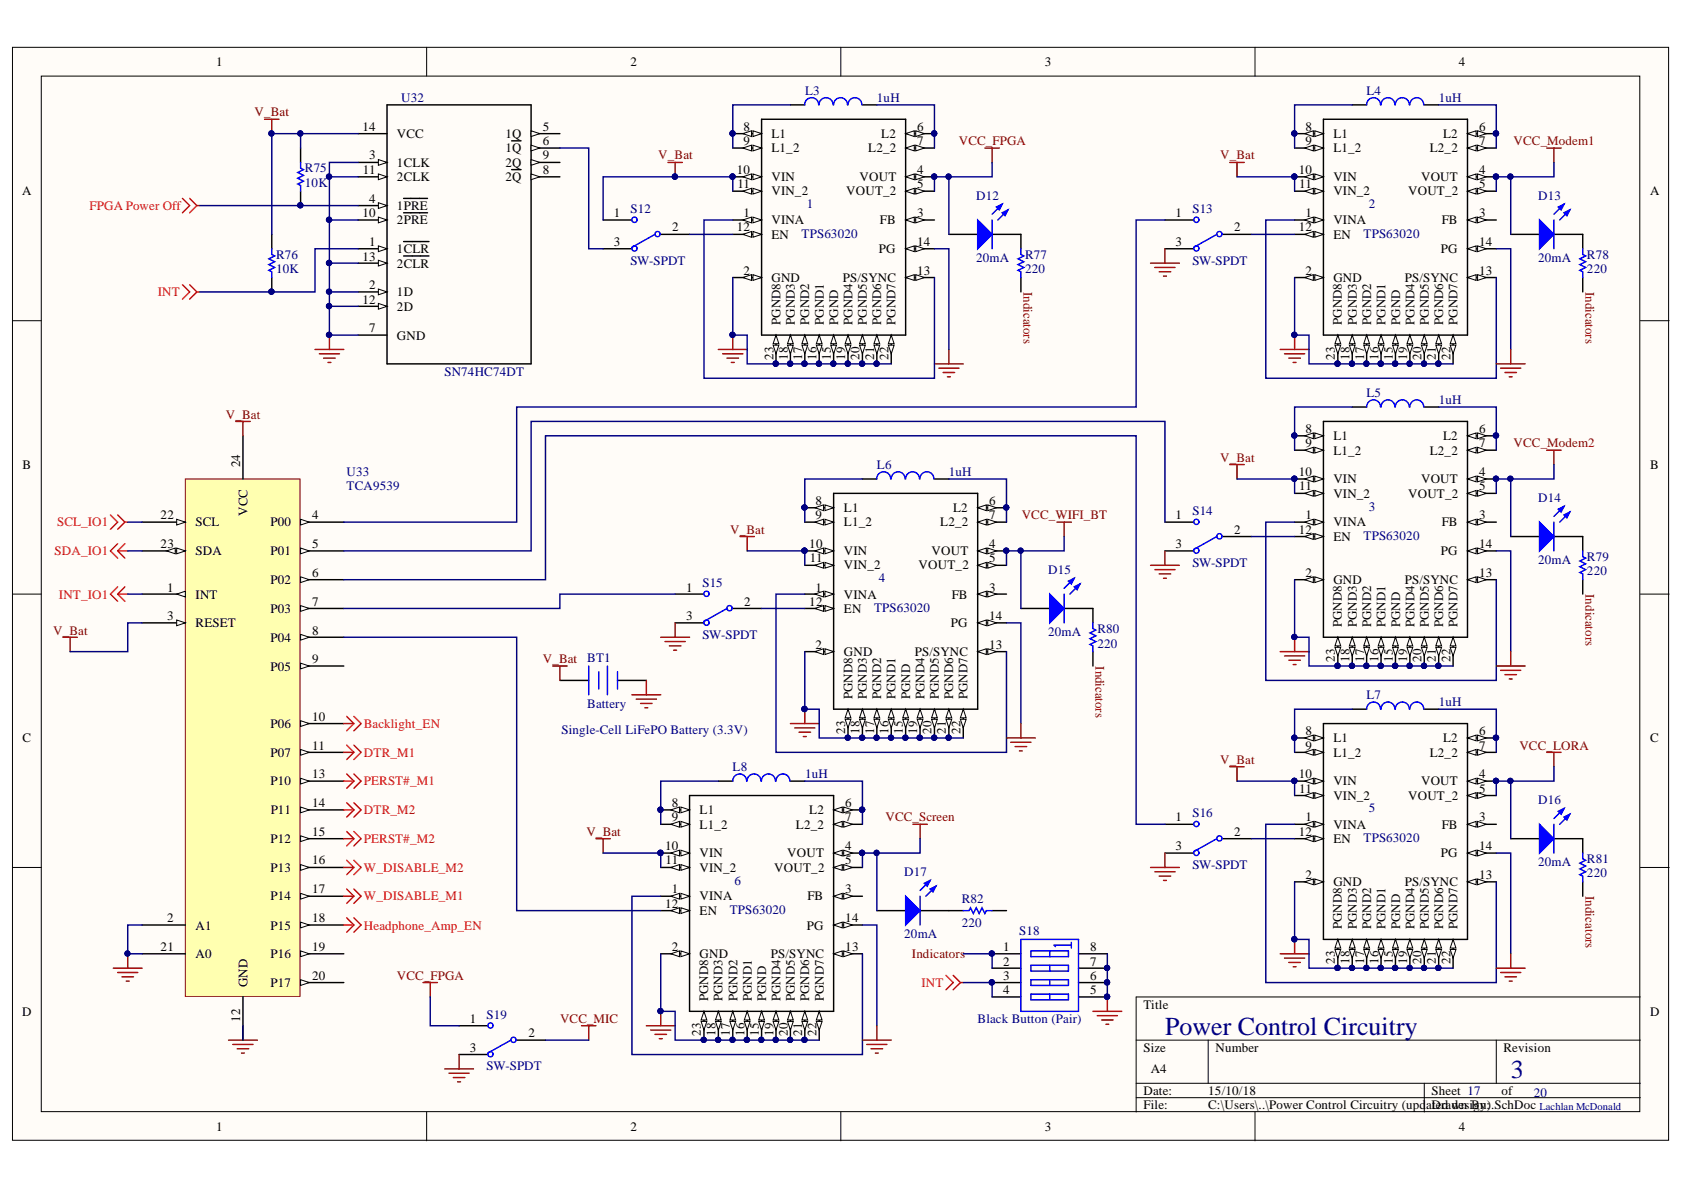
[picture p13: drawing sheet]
<svg xmlns="http://www.w3.org/2000/svg" width="297mm" height="210mm" viewBox="0 0 297 210" stroke-linecap="round" stroke-linejoin="round" font-family="sans-serif">
<defs><g id="words">
<g font-size="4.6" fill="#000080">
<text x="205.5" y="182.5">Power Control Circuitry</text>
<text x="266.5" y="190.1">3</text>
</g>
<g font-size="2.3">
<text x="38.1" y="11.7">1</text>
<text x="111.2" y="11.7">2</text>
<text x="184.3" y="11.7">3</text>
<text x="257.3" y="11.7">4</text>
<text x="63.9" y="23.1">14</text>
<text x="95.7" y="23.1">5</text>
<text x="131.2" y="23.1">8</text>
<text x="161.8" y="23.1">6</text>
<text x="230.3" y="23.1">8</text>
<text x="260.9" y="23.1">6</text>
<text x="65.1" y="28.1">3</text>
<text x="70" y="29.4">1CLK</text>
<text x="70" y="24.3">VCC</text>
<text x="89.1" y="29.4">2Q</text>
<text x="89.1" y="26.9">1Q</text>
<text x="89.1" y="24.3">1Q</text>
<text x="95.7" y="28.1">9</text>
<text x="95.7" y="25.6">6</text>
<text x="131.2" y="25.6">9</text>
<text x="136.1" y="26.9">L1_2</text>
<text x="136.1" y="24.3">L1</text>
<text x="153.2" y="26.9">L2_2</text>
<text x="155.4" y="24.3">L2</text>
<text x="161.8" y="25.6">7</text>
<text x="230.3" y="25.6">9</text>
<text x="235.2" y="26.9">L1_2</text>
<text x="235.2" y="24.3">L1</text>
<text x="252.2" y="26.9">L2_2</text>
<text x="254.6" y="24.3">L2</text>
<text x="260.9" y="25.6">7</text>
<text x="3.9" y="34.5">A</text>
<text x="64" y="30.7">11</text>
<text x="65.1" y="35.7">4</text>
<text x="70" y="31.9">2CLK</text>
<text x="89.1" y="31.9">2Q</text>
<text x="95.7" y="30.7">8</text>
<text x="130" y="30.7">10</text>
<text x="130.1" y="33.2">11</text>
<text x="136.1" y="34.5">VIN_2</text>
<text x="136.1" y="31.9">VIN</text>
<text x="149.3" y="34.5">VOUT_2</text>
<text x="151.6" y="31.9">VOUT</text>
<text x="161.8" y="33.2">5</text>
<text x="161.8" y="30.7">4</text>
<text x="229.1" y="30.7">10</text>
<text x="229.2" y="33.2">11</text>
<text x="235.2" y="34.5">VIN_2</text>
<text x="235.2" y="31.9">VIN</text>
<text x="248.4" y="34.5">VOUT_2</text>
<text x="250.7" y="31.9">VOUT</text>
<text x="260.9" y="33.2">5</text>
<text x="260.9" y="30.7">4</text>
<text x="291.1" y="34.5">A</text>
<text x="63.9" y="38.3">10</text>
<text x="70" y="39.5">2PRE</text>
<text x="70" y="37">1PRE</text>
<text x="108.2" y="38.3">1</text>
<text x="118.6" y="40.8">2</text>
<text x="130" y="40.8">12</text>
<text x="131.2" y="38.3">1</text>
<text x="136.1" y="39.5">VINA</text>
<text x="155.2" y="39.5">FB</text>
<text x="161.8" y="38.3">3</text>
<text x="207.4" y="38.3">1</text>
<text x="217.7" y="40.8">2</text>
<text x="229.1" y="40.8">12</text>
<text x="230.3" y="38.3">1</text>
<text x="235.2" y="39.5">VINA</text>
<text x="254.3" y="39.5">FB</text>
<text x="260.9" y="38.3">3</text>
<text x="63.9" y="46">13</text>
<text x="65.1" y="43.4">1</text>
<text x="70" y="47.2">2CLR</text>
<text x="70" y="44.7">1CLR</text>
<text x="108.2" y="43.4">3</text>
<text x="136.1" y="42.1">EN</text>
<text x="155" y="44.7">PG</text>
<text x="161.8" y="43.4">14</text>
<text x="207.4" y="43.4">3</text>
<text x="235.2" y="42.1">EN</text>
<text x="254.1" y="44.7">PG</text>
<text x="260.9" y="43.4">14</text>
<text x="63.9" y="53.6">12</text>
<text x="65.1" y="51">2</text>
<text x="70" y="52.3">1D</text>
<text x="131.2" y="48.5">2</text>
<text x="136.1" y="49.8">GND</text>
<text x="148.7" y="49.8">PS/SYNC</text>
<text x="161.8" y="48.5">13</text>
<text x="230.3" y="48.5">2</text>
<text x="235.2" y="49.8">GND</text>
<text x="247.8" y="49.8">PS/SYNC</text>
<text x="260.9" y="48.5">13</text>
<text x="65.1" y="58.6">7</text>
<text x="70" y="59.9">GND</text>
<text x="70" y="54.8">2D</text>
<text x="137.7" y="57.4" transform="rotate(-90 137.7 57.4)">PGND8</text>
<text x="140.2" y="57.4" transform="rotate(-90 140.2 57.4)">PGND3</text>
<text x="142.8" y="57.4" transform="rotate(-90 142.8 57.4)">PGND2</text>
<text x="145.3" y="57.4" transform="rotate(-90 145.3 57.4)">PGND1</text>
<text x="147.8" y="57.4" transform="rotate(-90 147.8 57.4)">PGND</text>
<text x="150.4" y="57.4" transform="rotate(-90 150.4 57.4)">PGND4</text>
<text x="152.9" y="57.4" transform="rotate(-90 152.9 57.4)">PGND5</text>
<text x="155.4" y="57.4" transform="rotate(-90 155.4 57.4)">PGND6</text>
<text x="158" y="57.4" transform="rotate(-90 158 57.4)">PGND7</text>
<text x="236.7" y="57.4" transform="rotate(-90 236.7 57.4)">PGND8</text>
<text x="239.3" y="57.4" transform="rotate(-90 239.3 57.4)">PGND3</text>
<text x="241.9" y="57.4" transform="rotate(-90 241.9 57.4)">PGND2</text>
<text x="244.4" y="57.4" transform="rotate(-90 244.4 57.4)">PGND1</text>
<text x="246.9" y="57.4" transform="rotate(-90 246.9 57.4)">PGND</text>
<text x="249.5" y="57.4" transform="rotate(-90 249.5 57.4)">PGND4</text>
<text x="252" y="57.4" transform="rotate(-90 252 57.4)">PGND5</text>
<text x="254.6" y="57.4" transform="rotate(-90 254.6 57.4)">PGND6</text>
<text x="257.1" y="57.4" transform="rotate(-90 257.1 57.4)">PGND7</text>
<text x="136.4" y="63.4" transform="rotate(-90 136.4 63.4)">23</text>
<text x="138.9" y="63.4" transform="rotate(-90 138.9 63.4)">18</text>
<text x="141.5" y="63.4" transform="rotate(-90 141.5 63.4)">17</text>
<text x="144" y="63.4" transform="rotate(-90 144 63.4)">16</text>
<text x="146.6" y="63.4" transform="rotate(-90 146.6 63.4)">15</text>
<text x="149.1" y="63.4" transform="rotate(-90 149.1 63.4)">19</text>
<text x="151.6" y="63.4" transform="rotate(-90 151.6 63.4)">20</text>
<text x="154.2" y="63.4" transform="rotate(-90 154.2 63.4)">21</text>
<text x="156.7" y="63.4" transform="rotate(-90 156.7 63.4)">22</text>
<text x="235.4" y="63.4" transform="rotate(-90 235.4 63.4)">23</text>
<text x="238.1" y="63.4" transform="rotate(-90 238.1 63.4)">18</text>
<text x="240.6" y="63.4" transform="rotate(-90 240.6 63.4)">17</text>
<text x="243.1" y="63.4" transform="rotate(-90 243.1 63.4)">16</text>
<text x="245.7" y="63.4" transform="rotate(-90 245.7 63.4)">15</text>
<text x="248.2" y="63.4" transform="rotate(-90 248.2 63.4)">19</text>
<text x="250.8" y="63.4" transform="rotate(-90 250.8 63.4)">20</text>
<text x="253.3" y="63.4" transform="rotate(-90 253.3 63.4)">21</text>
<text x="255.8" y="63.4" transform="rotate(-90 255.8 63.4)">22</text>
<text x="230.3" y="76.4">8</text>
<text x="235.2" y="77.6">L1</text>
<text x="254.6" y="77.6">L2</text>
<text x="260.9" y="76.4">6</text>
<text x="4" y="82.7">B</text>
<text x="42.4" y="82.5" transform="rotate(-90 42.4 82.5)">24</text>
<text x="229.1" y="84">10</text>
<text x="230.3" y="78.9">9</text>
<text x="235.2" y="80.2">L1_2</text>
<text x="252.2" y="80.2">L2_2</text>
<text x="260.9" y="84">4</text>
<text x="260.9" y="78.9">7</text>
<text x="291.1" y="82.7">B</text>
<text x="143.9" y="89">8</text>
<text x="174.5" y="89">6</text>
<text x="229.2" y="86.5">11</text>
<text x="235.2" y="87.8">VIN_2</text>
<text x="235.2" y="85.2">VIN</text>
<text x="248.4" y="87.8">VOUT_2</text>
<text x="250.7" y="85.2">VOUT</text>
<text x="260.9" y="86.5">5</text>
<text x="28.3" y="91.6">22</text>
<text x="34.5" y="92.8">SCL</text>
<text x="43.6" y="91" transform="rotate(-90 43.6 91)">VCC</text>
<text x="47.7" y="92.8">P00</text>
<text x="55.1" y="91.6">4</text>
<text x="143.9" y="91.6">9</text>
<text x="148.8" y="92.8">L1_2</text>
<text x="148.8" y="90.3">L1</text>
<text x="165.8" y="92.8">L2_2</text>
<text x="168.1" y="90.3">L2</text>
<text x="174.5" y="91.6">7</text>
<text x="207.4" y="91.6">1</text>
<text x="217.7" y="94.1">2</text>
<text x="229.1" y="94.1">12</text>
<text x="230.3" y="91.6">1</text>
<text x="235.2" y="95.4">EN</text>
<text x="235.2" y="92.8">VINA</text>
<text x="254.3" y="92.8">FB</text>
<text x="260.9" y="91.6">3</text>
<text x="28.3" y="96.6">23</text>
<text x="34.5" y="97.9">SDA</text>
<text x="47.7" y="97.9">P01</text>
<text x="55.1" y="101.7">6</text>
<text x="55.1" y="96.6">5</text>
<text x="142.8" y="96.6">10</text>
<text x="142.8" y="99.2">11</text>
<text x="148.8" y="100.4">VIN_2</text>
<text x="148.8" y="97.9">VIN</text>
<text x="162" y="100.4">VOUT_2</text>
<text x="164.3" y="97.9">VOUT</text>
<text x="174.5" y="99.2">5</text>
<text x="174.5" y="96.6">4</text>
<text x="207.4" y="96.6">3</text>
<text x="230.3" y="101.7">2</text>
<text x="254.1" y="97.9">PG</text>
<text x="260.9" y="101.7">13</text>
<text x="260.9" y="96.6">14</text>
<text x="29.5" y="104.3">1</text>
<text x="34.5" y="105.6">INT</text>
<text x="47.7" y="103">P02</text>
<text x="55.1" y="106.9">7</text>
<text x="121" y="104.3">1</text>
<text x="131.3" y="106.9">2</text>
<text x="142.8" y="106.9">12</text>
<text x="143.9" y="104.3">1</text>
<text x="148.8" y="105.6">VINA</text>
<text x="167.9" y="105.6">FB</text>
<text x="174.5" y="104.3">3</text>
<text x="235.2" y="103">GND</text>
<text x="247.8" y="103">PS/SYNC</text>
<text x="29.5" y="109.4">3</text>
<text x="34.5" y="110.7">RESET</text>
<text x="47.7" y="113.2">P04</text>
<text x="47.7" y="108.1">P03</text>
<text x="55.1" y="111.9">8</text>
<text x="121" y="109.4">3</text>
<text x="148.8" y="108.1">EN</text>
<text x="167.7" y="110.7">PG</text>
<text x="174.5" y="109.4">14</text>
<text x="236.7" y="110.6" transform="rotate(-90 236.7 110.6)">PGND8</text>
<text x="239.3" y="110.6" transform="rotate(-90 239.3 110.6)">PGND3</text>
<text x="241.9" y="110.6" transform="rotate(-90 241.9 110.6)">PGND2</text>
<text x="244.4" y="110.6" transform="rotate(-90 244.4 110.6)">PGND1</text>
<text x="246.9" y="110.6" transform="rotate(-90 246.9 110.6)">PGND</text>
<text x="249.5" y="110.6" transform="rotate(-90 249.5 110.6)">PGND4</text>
<text x="252" y="110.6" transform="rotate(-90 252 110.6)">PGND5</text>
<text x="254.6" y="110.6" transform="rotate(-90 254.6 110.6)">PGND6</text>
<text x="257.1" y="110.6" transform="rotate(-90 257.1 110.6)">PGND7</text>
<text x="47.7" y="118.3">P05</text>
<text x="55.1" y="117">9</text>
<text x="143.9" y="114.5">2</text>
<text x="148.8" y="115.7">GND</text>
<text x="161.4" y="115.7">PS/SYNC</text>
<text x="174.5" y="114.5">13</text>
<text x="235.4" y="116.8" transform="rotate(-90 235.4 116.8)">23</text>
<text x="238.1" y="116.8" transform="rotate(-90 238.1 116.8)">18</text>
<text x="240.6" y="116.8" transform="rotate(-90 240.6 116.8)">17</text>
<text x="243.1" y="116.8" transform="rotate(-90 243.1 116.8)">16</text>
<text x="245.7" y="116.8" transform="rotate(-90 245.7 116.8)">15</text>
<text x="248.2" y="116.8" transform="rotate(-90 248.2 116.8)">19</text>
<text x="250.8" y="116.8" transform="rotate(-90 250.8 116.8)">20</text>
<text x="253.3" y="116.8" transform="rotate(-90 253.3 116.8)">21</text>
<text x="255.8" y="116.8" transform="rotate(-90 255.8 116.8)">22</text>
<text x="150.4" y="123.3" transform="rotate(-90 150.4 123.3)">PGND8</text>
<text x="152.9" y="123.3" transform="rotate(-90 152.9 123.3)">PGND3</text>
<text x="155.4" y="123.3" transform="rotate(-90 155.4 123.3)">PGND2</text>
<text x="158" y="123.3" transform="rotate(-90 158 123.3)">PGND1</text>
<text x="160.5" y="123.3" transform="rotate(-90 160.5 123.3)">PGND</text>
<text x="163.1" y="123.3" transform="rotate(-90 163.1 123.3)">PGND4</text>
<text x="165.6" y="123.3" transform="rotate(-90 165.6 123.3)">PGND5</text>
<text x="168.1" y="123.3" transform="rotate(-90 168.1 123.3)">PGND6</text>
<text x="170.7" y="123.3" transform="rotate(-90 170.7 123.3)">PGND7</text>
<text x="4" y="130.9">C</text>
<text x="47.7" y="128.4">P06</text>
<text x="55.1" y="127.1">10</text>
<text x="149.1" y="129.4" transform="rotate(-90 149.1 129.4)">23</text>
<text x="151.6" y="129.4" transform="rotate(-90 151.6 129.4)">18</text>
<text x="154.2" y="129.4" transform="rotate(-90 154.2 129.4)">17</text>
<text x="156.7" y="129.4" transform="rotate(-90 156.7 129.4)">16</text>
<text x="159.2" y="129.4" transform="rotate(-90 159.2 129.4)">15</text>
<text x="161.8" y="129.4" transform="rotate(-90 161.8 129.4)">19</text>
<text x="164.3" y="129.4" transform="rotate(-90 164.3 129.4)">20</text>
<text x="166.9" y="129.4" transform="rotate(-90 166.9 129.4)">21</text>
<text x="169.4" y="129.4" transform="rotate(-90 169.4 129.4)">22</text>
<text x="230.3" y="129.7">8</text>
<text x="235.2" y="130.9">L1</text>
<text x="254.6" y="130.9">L2</text>
<text x="260.9" y="129.7">6</text>
<text x="291.1" y="130.9">C</text>
<text x="47.7" y="133.5">P07</text>
<text x="55.1" y="137.3">13</text>
<text x="55.1" y="132.2">11</text>
<text x="229.1" y="137.3">10</text>
<text x="230.3" y="132.2">9</text>
<text x="235.2" y="133.5">L1_2</text>
<text x="252.2" y="133.5">L2_2</text>
<text x="260.9" y="137.3">4</text>
<text x="260.9" y="132.2">7</text>
<text x="47.7" y="138.5">P10</text>
<text x="47.8" y="143.6">P11</text>
<text x="55.1" y="142.4">14</text>
<text x="118.5" y="142.4">8</text>
<text x="123.4" y="143.6">L1</text>
<text x="142.8" y="143.6">L2</text>
<text x="149.1" y="142.4">6</text>
<text x="229.2" y="139.8">11</text>
<text x="235.2" y="141.1">VIN_2</text>
<text x="235.2" y="138.5">VIN</text>
<text x="248.4" y="141.1">VOUT_2</text>
<text x="250.7" y="138.5">VOUT</text>
<text x="260.9" y="139.8">5</text>
<text x="47.7" y="148.7">P12</text>
<text x="55.1" y="147.4">15</text>
<text x="117.3" y="150">10</text>
<text x="118.5" y="144.9">9</text>
<text x="123.4" y="146.2">L1_2</text>
<text x="140.4" y="146.2">L2_2</text>
<text x="149.1" y="150">4</text>
<text x="149.1" y="144.9">7</text>
<text x="207.4" y="150">3</text>
<text x="207.4" y="144.9">1</text>
<text x="217.7" y="147.4">2</text>
<text x="229.1" y="147.4">12</text>
<text x="230.3" y="144.9">1</text>
<text x="235.2" y="148.7">EN</text>
<text x="235.2" y="146.2">VINA</text>
<text x="254.3" y="146.2">FB</text>
<text x="260.9" y="150">14</text>
<text x="260.9" y="144.9">3</text>
<text x="47.7" y="153.8">P13</text>
<text x="55.1" y="152.5">16</text>
<text x="117.4" y="152.5">11</text>
<text x="123.4" y="153.8">VIN_2</text>
<text x="123.4" y="151.2">VIN</text>
<text x="136.6" y="153.8">VOUT_2</text>
<text x="138.9" y="151.2">VOUT</text>
<text x="149.1" y="152.5">5</text>
<text x="230.3" y="155">2</text>
<text x="254.1" y="151.2">PG</text>
<text x="260.9" y="155">13</text>
<text x="47.7" y="158.8">P14</text>
<text x="55.1" y="157.6">17</text>
<text x="117.3" y="160.1">12</text>
<text x="118.5" y="157.6">1</text>
<text x="123.4" y="161.4">EN</text>
<text x="123.4" y="158.8">VINA</text>
<text x="142.4" y="158.8">FB</text>
<text x="149.1" y="157.6">3</text>
<text x="235.2" y="156.3">GND</text>
<text x="247.8" y="156.3">PS/SYNC</text>
<text x="28.3" y="167.8">21</text>
<text x="29.5" y="162.6">2</text>
<text x="34.5" y="164">A1</text>
<text x="47.7" y="164">P15</text>
<text x="55.1" y="167.8">19</text>
<text x="55.1" y="162.6">18</text>
<text x="118.5" y="167.8">2</text>
<text x="142.3" y="164">PG</text>
<text x="149.1" y="167.8">13</text>
<text x="149.1" y="162.6">14</text>
<text x="176.9" y="167.8">1</text>
<text x="192.3" y="167.8">8</text>
<text x="236.7" y="163.9" transform="rotate(-90 236.7 163.9)">PGND8</text>
<text x="239.3" y="163.9" transform="rotate(-90 239.3 163.9)">PGND3</text>
<text x="241.9" y="163.9" transform="rotate(-90 241.9 163.9)">PGND2</text>
<text x="244.4" y="163.9" transform="rotate(-90 244.4 163.9)">PGND1</text>
<text x="246.9" y="163.9" transform="rotate(-90 246.9 163.9)">PGND</text>
<text x="249.5" y="163.9" transform="rotate(-90 249.5 163.9)">PGND4</text>
<text x="252" y="163.9" transform="rotate(-90 252 163.9)">PGND5</text>
<text x="254.6" y="163.9" transform="rotate(-90 254.6 163.9)">PGND6</text>
<text x="257.1" y="163.9" transform="rotate(-90 257.1 163.9)">PGND7</text>
<text x="34.5" y="169">A0</text>
<text x="47.7" y="169">P16</text>
<text x="55.1" y="172.8">20</text>
<text x="123.4" y="169">GND</text>
<text x="136" y="169">PS/SYNC</text>
<text x="176.9" y="170.3">2</text>
<text x="176.9" y="172.8">3</text>
<text x="192.3" y="170.3">7</text>
<text x="192.3" y="172.8">6</text>
<text x="235.4" y="170.1" transform="rotate(-90 235.4 170.1)">23</text>
<text x="238.1" y="170.1" transform="rotate(-90 238.1 170.1)">18</text>
<text x="240.6" y="170.1" transform="rotate(-90 240.6 170.1)">17</text>
<text x="243.1" y="170.1" transform="rotate(-90 243.1 170.1)">16</text>
<text x="245.7" y="170.1" transform="rotate(-90 245.7 170.1)">15</text>
<text x="248.2" y="170.1" transform="rotate(-90 248.2 170.1)">19</text>
<text x="250.8" y="170.1" transform="rotate(-90 250.8 170.1)">20</text>
<text x="253.3" y="170.1" transform="rotate(-90 253.3 170.1)">21</text>
<text x="255.8" y="170.1" transform="rotate(-90 255.8 170.1)">22</text>
<text x="3.9" y="179.2">D</text>
<text x="43.6" y="174.1" transform="rotate(-90 43.6 174.1)">GND</text>
<text x="47.7" y="174.1">P17</text>
<text x="124.9" y="176.6" transform="rotate(-90 124.9 176.6)">PGND8</text>
<text x="127.4" y="176.6" transform="rotate(-90 127.4 176.6)">PGND3</text>
<text x="130.1" y="176.6" transform="rotate(-90 130.1 176.6)">PGND2</text>
<text x="132.6" y="176.6" transform="rotate(-90 132.6 176.6)">PGND1</text>
<text x="135.1" y="176.6" transform="rotate(-90 135.1 176.6)">PGND</text>
<text x="137.7" y="176.6" transform="rotate(-90 137.7 176.6)">PGND4</text>
<text x="140.2" y="176.6" transform="rotate(-90 140.2 176.6)">PGND5</text>
<text x="142.8" y="176.6" transform="rotate(-90 142.8 176.6)">PGND6</text>
<text x="145.3" y="176.6" transform="rotate(-90 145.3 176.6)">PGND7</text>
<text x="176.9" y="175.4">4</text>
<text x="192.3" y="175.4">5</text>
<text x="201.7" y="177.9">Title</text>
<text x="291.1" y="179.2">D</text>
<text x="42.4" y="180.2" transform="rotate(-90 42.4 180.2)">12</text>
<text x="82.9" y="185.5">3</text>
<text x="82.9" y="180.5">1</text>
<text x="93.2" y="183">2</text>
<text x="123.6" y="182.7" transform="rotate(-90 123.6 182.7)">23</text>
<text x="126.2" y="182.7" transform="rotate(-90 126.2 182.7)">18</text>
<text x="128.7" y="182.7" transform="rotate(-90 128.7 182.7)">17</text>
<text x="131.3" y="182.7" transform="rotate(-90 131.3 182.7)">16</text>
<text x="133.9" y="182.7" transform="rotate(-90 133.9 182.7)">15</text>
<text x="136.4" y="182.7" transform="rotate(-90 136.4 182.7)">19</text>
<text x="138.9" y="182.7" transform="rotate(-90 138.9 182.7)">20</text>
<text x="141.5" y="182.7" transform="rotate(-90 141.5 182.7)">21</text>
<text x="144" y="182.7" transform="rotate(-90 144 182.7)">22</text>
<text x="201.7" y="185.5">Size</text>
<text x="214.4" y="185.5">Number</text>
<text x="265.2" y="185.5">Revision</text>
<text x="203" y="189.3">A4</text>
<text x="201.7" y="193.1">Date:</text>
<text x="201.7" y="195.7">File:</text>
<text x="213.1" y="193.1">15/10/18</text>
<text x="213.1" y="195.7">C:\Users\..\Power Control Circuitry (upd</text>
<text x="251.6" y="195.7">atDed desiBy:</text>
<text x="252.5" y="193.1">Sheet 17</text>
<text x="254.2" y="195.7">rawn gn).SchDoc</text>
<text x="264.8" y="193.1">of</text>
<text x="38.1" y="199.5">1</text>
<text x="111.2" y="199.5">2</text>
<text x="184.3" y="199.5">3</text>
<text x="257.3" y="199.5">4</text>
</g>
<g font-size="2.3" fill="#000080">
<text x="70.8" y="18">U32</text>
<text x="142" y="16.7">L3</text>
<text x="154.7" y="18">1uH</text>
<text x="241" y="16.7">L4</text>
<text x="253.8" y="18">1uH</text>
<text x="53.8" y="30.4">R75</text>
<text x="53.8" y="32.9">10K</text>
<text x="172.2" y="35.2">D12</text>
<text x="271.3" y="35.2">D13</text>
<text x="111.2" y="37.5">S12</text>
<text x="141.4" y="41.9">TPS63020</text>
<text x="142.3" y="36.8">1</text>
<text x="210.3" y="37.5">S13</text>
<text x="240.5" y="41.9">TPS63020</text>
<text x="241.4" y="36.8">2</text>
<text x="48.7" y="45.7">R76</text>
<text x="111.2" y="46.7">SW-SPDT</text>
<text x="172.2" y="46.2">20mA</text>
<text x="180.8" y="45.7">R77</text>
<text x="210.3" y="46.7">SW-SPDT</text>
<text x="271.3" y="46.2">20mA</text>
<text x="279.9" y="45.7">R78</text>
<text x="48.7" y="48.2">10K</text>
<text x="180.8" y="48.2">220</text>
<text x="279.9" y="48.2">220</text>
<text x="78.4" y="66.2">SN74HC74DT</text>
<text x="241" y="70">L5</text>
<text x="253.8" y="71.3">1uH</text>
<text x="61.1" y="84">U33</text>
<text x="154.7" y="82.7">L6</text>
<text x="167.4" y="84">1uH</text>
<text x="61.1" y="86.5">TCA9539</text>
<text x="271.3" y="88.5">D14</text>
<text x="210.3" y="90.8">S14</text>
<text x="240.5" y="95.2">TPS63020</text>
<text x="241.4" y="90.1">3</text>
<text x="184.9" y="101.2">D15</text>
<text x="210.3" y="99.9">SW-SPDT</text>
<text x="271.3" y="99.4">20mA</text>
<text x="279.9" y="98.9">R79</text>
<text x="279.9" y="101.5">220</text>
<text x="123.9" y="103.6">S15</text>
<text x="154.2" y="107.9">TPS63020</text>
<text x="155" y="102.7">4</text>
<text x="123.9" y="112.7">SW-SPDT</text>
<text x="184.9" y="112.2">20mA</text>
<text x="193.6" y="111.7">R80</text>
<text x="103.6" y="116.8">BT1</text>
<text x="193.6" y="114.2">220</text>
<text x="103.6" y="124.9">Battery</text>
<text x="241" y="123.3">L7</text>
<text x="253.8" y="124.6">1uH</text>
<text x="99" y="129.5">Single-Cell LiFePO Battery (3.3V)</text>
<text x="129.2" y="136">L8</text>
<text x="142" y="137.3">1uH</text>
<text x="241.4" y="143.3">5</text>
<text x="271.3" y="141.8">D16</text>
<text x="210.3" y="144.1">S16</text>
<text x="240.5" y="148.5">TPS63020</text>
<text x="159.5" y="154.5">D17</text>
<text x="210.3" y="153.2">SW-SPDT</text>
<text x="271.3" y="152.7">20mA</text>
<text x="279.9" y="152.2">R81</text>
<text x="279.9" y="154.8">220</text>
<text x="128.7" y="161.2">TPS63020</text>
<text x="129.6" y="156">6</text>
<text x="169.6" y="159.3">R82</text>
<text x="159.5" y="165.5">20mA</text>
<text x="169.6" y="163.5">220</text>
<text x="179.8" y="165">S18</text>
<text x="85.8" y="179.7">S19</text>
<text x="172.4" y="180.5">Black Button (Pair)</text>
<text x="85.8" y="188.8">SW-SPDT</text>
<text x="270.5" y="193.5">20</text>
</g>
<g font-size="2.3" fill="#800000">
<text x="44.9" y="20.5">V_Bat</text>
<text x="116.1" y="28.1">V_Bat</text>
<text x="169.1" y="25.6">VCC_FPGA</text>
<text x="215.2" y="28.1">V_Bat</text>
<text x="267" y="25.6">VCC_Modem1</text>
<text x="180.6" y="51.5" transform="rotate(90 180.6 51.5)">Indicators</text>
<text x="279.7" y="51.5" transform="rotate(90 279.7 51.5)">Indicators</text>
<text x="39.8" y="73.8">V_Bat</text>
<text x="215.2" y="81.4">V_Bat</text>
<text x="267" y="78.9">VCC_Modem2</text>
<text x="128.8" y="94.1">V_Bat</text>
<text x="180.2" y="91.6">VCC_WIFI_BT</text>
<text x="279.7" y="104.8" transform="rotate(90 279.7 104.8)">Indicators</text>
<text x="9.4" y="111.9">V_Bat</text>
<text x="95.7" y="117">V_Bat</text>
<text x="193.2" y="117.5" transform="rotate(90 193.2 117.5)">Indicators</text>
<text x="215.2" y="134.7">V_Bat</text>
<text x="268" y="132.2">VCC_LORA</text>
<text x="103.4" y="147.4">V_Bat</text>
<text x="156.2" y="144.9">VCC_Screen</text>
<text x="279.7" y="158.1" transform="rotate(90 279.7 158.1)">Indicators</text>
<text x="70" y="172.8">VCC_FPGA</text>
<text x="160.9" y="169">Indicators</text>
<text x="98.8" y="180.5">VCC_MIC</text>
</g>
<g font-size="2.3" fill="#f00">
<text x="15.8" y="37">FPGA Power Off</text>
<text x="27.8" y="52.3">INT</text>
<text x="10.1" y="92.8">SCL_IO1</text>
<text x="9.6" y="97.9">SDA_IO1</text>
<text x="10.4" y="105.6">INT_IO1</text>
<text x="64.2" y="128.4">Backlight_EN</text>
<text x="64.2" y="133.5">DTR_M1</text>
<text x="64.2" y="143.6">DTR_M2</text>
<text x="64.2" y="138.5">PERST#_M1</text>
<text x="64.2" y="148.7">PERST#_M2</text>
<text x="64.2" y="153.8">W_DISABLE_M2</text>
<text x="64.2" y="158.8">W_DISABLE_M1</text>
<text x="64.2" y="164">Headphone_Amp_EN</text>
<text x="162.5" y="174.1">INT</text>
</g>
<text font-size="1.9" fill="#000080" x="271.6" y="195.7">Lachlan McDonald</text>
</g></defs>
<g fill="#fffcf8" stroke="#000" stroke-width=".18">
<path d="M2.2 8.3h292.1v192.8h-292.1z"/>
<path d="M7.3 13.4h281.9v182.7h-281.9z"/>
</g>
<g fill="none" stroke="#000" stroke-width=".18">
<path d="M75.3 8.3v5.1M148.3 8.3v5.1M221.4 8.3v5.1M2.2 56.6h5.1M289.3 56.6h5.1M2.2 104.8h5.1M289.3 104.8h5.1M2.2 153h5.1M289.3 153h5.1M289.3 175.9h-88.9v20.3M75.3 196.2v5M148.3 196.2v5"/>
<path d="M200.4 183.5h88.9M200.4 191.1h88.9M200.4 193.6h88.9M213.1 183.5v7.6M221.4 196.2v5M251.2 191.1v5.1M263.9 183.5v7.6"/>
</g>
<path d="M68.3 18.5h25.4v45.7h-25.4zM93.7 31.2h5.1" fill="none" stroke="#000" stroke-width=".25"/>
<path d="M93.7 30.7l1.5 .5-1.5 .5z" fill="#fffcf8"/>
<path d="M93.7 30.7l1.5 .5-1.5 .5z" fill="none" stroke="#000" stroke-width=".18"/>
<path d="M90.2 29.9h1.7M93.7 28.7h5.1" fill="none" stroke="#000" stroke-width=".25"/>
<path d="M93.7 28.1l1.5 .6-1.5 .5z" fill="#fffcf8"/>
<path d="M93.7 28.1l1.5 .6-1.5 .5z" fill="none" stroke="#000" stroke-width=".18"/>
<path d="M93.7 26.1h5.1" fill="none" stroke="#000" stroke-width=".25"/>
<path d="M93.7 25.6l1.5 .5-1.5 .5z" fill="#fffcf8"/>
<path d="M93.7 25.6l1.5 .5-1.5 .5z" fill="none" stroke="#000" stroke-width=".18"/>
<path d="M90.2 24.8h1.7M93.7 23.6h5.1" fill="none" stroke="#000" stroke-width=".25"/>
<path d="M93.7 23.1l1.5 .5-1.5 .5z" fill="#fffcf8"/>
<path d="M93.7 23.1l1.5 .5-1.5 .5z" fill="none" stroke="#000" stroke-width=".18"/>
<path d="M63.2 59.1h5.1M63.2 54h5.1" fill="none" stroke="#000" stroke-width=".25"/>
<path d="M66.7 53.5l1.6 .5-1.6 .5z" fill="#fffcf8"/>
<path d="M66.7 53.5l1.6 .5-1.6 .5z" fill="none" stroke="#000" stroke-width=".18"/>
<path d="M63.2 51.5h5.1" fill="none" stroke="#000" stroke-width=".25"/>
<path d="M66.7 51l1.6 .5-1.6 .5z" fill="#fffcf8"/>
<path d="M66.7 51l1.6 .5-1.6 .5z" fill="none" stroke="#000" stroke-width=".18"/>
<path d="M63.2 46.4h5.1" fill="none" stroke="#000" stroke-width=".25"/>
<path d="M66.7 45.9l1.6 .5-1.6 .5z" fill="#fffcf8"/>
<path d="M66.7 45.9l1.6 .5-1.6 .5z" fill="none" stroke="#000" stroke-width=".18"/>
<path d="M63.2 43.9h5.1M71.2 45.1h4.5" fill="none" stroke="#000" stroke-width=".25"/>
<path d="M66.7 43.4l1.6 .5-1.6 .5z" fill="#fffcf8"/>
<path d="M66.7 43.4l1.6 .5-1.6 .5z" fill="none" stroke="#000" stroke-width=".18"/>
<path d="M63.2 38.8h5.1M71.2 42.6h4.5" fill="none" stroke="#000" stroke-width=".25"/>
<path d="M66.7 38.3l1.6 .5-1.6 .5z" fill="#fffcf8"/>
<path d="M66.7 38.3l1.6 .5-1.6 .5z" fill="none" stroke="#000" stroke-width=".18"/>
<path d="M63.2 36.3h5.1M71.2 37.5h4.2" fill="none" stroke="#000" stroke-width=".25"/>
<path d="M66.7 35.8l1.6 .5-1.6 .5z" fill="#fffcf8"/>
<path d="M66.7 35.8l1.6 .5-1.6 .5z" fill="none" stroke="#000" stroke-width=".18"/>
<path d="M63.2 31.2h5.1M71.2 35h4.2" fill="none" stroke="#000" stroke-width=".25"/>
<path d="M66.7 30.7l1.6 .5-1.6 .5z" fill="#fffcf8"/>
<path d="M66.7 30.7l1.6 .5-1.6 .5z" fill="none" stroke="#000" stroke-width=".18"/>
<path d="M63.2 28.7h5.1" fill="none" stroke="#000" stroke-width=".25"/>
<path d="M66.7 28.1l1.6 .6-1.6 .5z" fill="#fffcf8"/>
<path d="M66.7 28.1l1.6 .6-1.6 .5z" fill="none" stroke="#000" stroke-width=".18"/>
<path d="M53 26.1v2.6M53 33.7v2.6M63.2 23.6h5.1M47.9 41.3v2.6M47.9 49v2.5" fill="none" stroke="#000" stroke-width=".25"/>
<g fill="none" stroke="#800000" stroke-width=".25">
<path d="M46.7 21h2.5M47.9 21v2.6M117.8 28.7h2.6M119.1 28.7v2.5M58.1 59.1v2.5M129.3 59.1v2.5M55.6 61.6h5M56.3 62.4h3.6M57.1 63.2h2M57.8 63.9h.6M126.7 61.6h5.1M127.5 62.4h3.5"/>
<path d="M128.2 63.2h2.1M129 63.9h.5"/>
</g>
<g fill="#000080" stroke="#000080" stroke-width=".18">
<circle cx="129.2" cy="59.1" r=".46"/>
<circle cx="119" cy="31.2" r=".46"/>
<circle cx="58" cy="59.1" r=".46"/>
<circle cx="47.9" cy="51.4" r=".46"/>
<circle cx="53" cy="36.2" r=".46"/>
<circle cx="47.9" cy="23.5" r=".47"/>
</g>
<path d="M53 28.7v1l.5 .2-1 .5 1 .5-1 .5 1 .6-1 .5 .5 .2v1M47.9 43.9v1l.5 .2-1 .6 1 .5-1 .5 1 .5-1 .5 .5 .2v1.1" fill="none" stroke="#00f" stroke-width=".25"/>
<path d="M32.7 84.5h20.2v91.3h-20.2z" fill="#ffffb0" stroke="#800000" stroke-width=".18"/>
<path d="M25.1 168.2h7.6M42.9 175.9v7.6M53 173.3h7.6" fill="none" stroke="#000" stroke-width=".25"/>
<path d="M53 172.8l1.5 .5-1.5 .5z" fill="#fffcf8"/>
<path d="M53 172.8l1.5 .5-1.5 .5z" fill="none" stroke="#000" stroke-width=".18"/>
<path d="M53 168.2h7.6" fill="none" stroke="#000" stroke-width=".25"/>
<path d="M53 167.7l1.5 .5-1.5 .5z" fill="#fffcf8"/>
<path d="M53 167.7l1.5 .5-1.5 .5z" fill="none" stroke="#000" stroke-width=".18"/>
<path d="M25.1 163.2h7.6M53 163.2h7.6" fill="none" stroke="#000" stroke-width=".25"/>
<path d="M53 162.7l1.5 .5-1.5 .5z" fill="#fffcf8"/>
<path d="M53 162.7l1.5 .5-1.5 .5z" fill="none" stroke="#000" stroke-width=".18"/>
<path d="M53 158.1h7.6" fill="none" stroke="#000" stroke-width=".25"/>
<path d="M53 157.6l1.5 .5-1.5 .5z" fill="#fffcf8"/>
<path d="M53 157.6l1.5 .5-1.5 .5z" fill="none" stroke="#000" stroke-width=".18"/>
<path d="M53 153h7.6" fill="none" stroke="#000" stroke-width=".25"/>
<path d="M53 152.5l1.5 .5-1.5 .5z" fill="#fffcf8"/>
<path d="M53 152.5l1.5 .5-1.5 .5z" fill="none" stroke="#000" stroke-width=".18"/>
<path d="M53 147.9h7.6" fill="none" stroke="#000" stroke-width=".25"/>
<path d="M53 147.4l1.5 .5-1.5 .5z" fill="#fffcf8"/>
<path d="M53 147.4l1.5 .5-1.5 .5z" fill="none" stroke="#000" stroke-width=".18"/>
<path d="M53 142.9h7.6" fill="none" stroke="#000" stroke-width=".25"/>
<path d="M53 142.4l1.5 .5-1.5 .5z" fill="#fffcf8"/>
<path d="M53 142.4l1.5 .5-1.5 .5z" fill="none" stroke="#000" stroke-width=".18"/>
<path d="M53 137.8h7.6" fill="none" stroke="#000" stroke-width=".25"/>
<path d="M53 137.3l1.5 .5-1.5 .5z" fill="#fffcf8"/>
<path d="M53 137.3l1.5 .5-1.5 .5z" fill="none" stroke="#000" stroke-width=".18"/>
<path d="M53 132.7h7.6" fill="none" stroke="#000" stroke-width=".25"/>
<path d="M53 132.2l1.5 .5-1.5 .5z" fill="#fffcf8"/>
<path d="M53 132.2l1.5 .5-1.5 .5z" fill="none" stroke="#000" stroke-width=".18"/>
<path d="M53 127.6h7.6" fill="none" stroke="#000" stroke-width=".25"/>
<path d="M53 127.1l1.5 .5-1.5 .5z" fill="#fffcf8"/>
<path d="M53 127.1l1.5 .5-1.5 .5z" fill="none" stroke="#000" stroke-width=".18"/>
<path d="M53 117.5h7.6" fill="none" stroke="#000" stroke-width=".25"/>
<path d="M53 117l1.5 .5-1.5 .5z" fill="#fffcf8"/>
<path d="M53 117l1.5 .5-1.5 .5z" fill="none" stroke="#000" stroke-width=".18"/>
<path d="M53 112.4h7.6" fill="none" stroke="#000" stroke-width=".25"/>
<path d="M53 111.9l1.5 .5-1.5 .5z" fill="#fffcf8"/>
<path d="M53 111.9l1.5 .5-1.5 .5z" fill="none" stroke="#000" stroke-width=".18"/>
<path d="M53 107.3h7.6" fill="none" stroke="#000" stroke-width=".25"/>
<path d="M53 106.8l1.5 .5-1.5 .5z" fill="#fffcf8"/>
<path d="M53 106.8l1.5 .5-1.5 .5z" fill="none" stroke="#000" stroke-width=".18"/>
<path d="M53 102.3h7.6" fill="none" stroke="#000" stroke-width=".25"/>
<path d="M53 101.7l1.5 .6-1.5 .5z" fill="#fffcf8"/>
<path d="M53 101.7l1.5 .6-1.5 .5z" fill="none" stroke="#000" stroke-width=".18"/>
<path d="M53 97.2h7.6" fill="none" stroke="#000" stroke-width=".25"/>
<path d="M53 96.7l1.5 .5-1.5 .5z" fill="#fffcf8"/>
<path d="M53 96.7l1.5 .5-1.5 .5z" fill="none" stroke="#000" stroke-width=".18"/>
<path d="M25.1 109.9h7.6" fill="none" stroke="#000" stroke-width=".25"/>
<path d="M31.2 109.4l1.5 .5-1.5 .5z" fill="#fffcf8"/>
<path d="M31.2 109.4l1.5 .5-1.5 .5z" fill="none" stroke="#000" stroke-width=".18"/>
<path d="M25.1 104.8h7.6" fill="none" stroke="#000" stroke-width=".25"/>
<path d="M31.2 104.8l1.5-.5v1z" fill="#fffcf8"/>
<path d="M31.2 104.8l1.5-.5v1z" fill="none" stroke="#000" stroke-width=".18"/>
<path d="M25.1 97.2h7.6" fill="none" stroke="#000" stroke-width=".25"/>
<path d="M31.2 96.7l1.5 .5-1.5 .5z" fill="#fffcf8"/>
<path d="M31.2 96.7l1.5 .5-1.5 .5z" fill="none" stroke="#000" stroke-width=".18"/>
<path d="M29.4 97.2l1.5-.5v1z" fill="#fffcf8"/>
<path d="M29.4 97.2l1.5-.5v1z" fill="none" stroke="#000" stroke-width=".18"/>
<path d="M25.1 92.1h7.6" fill="none" stroke="#000" stroke-width=".25"/>
<path d="M31.2 91.6l1.5 .5-1.5 .5z" fill="#fffcf8"/>
<path d="M31.2 91.6l1.5 .5-1.5 .5z" fill="none" stroke="#000" stroke-width=".18"/>
<path d="M53 92.1h7.6" fill="none" stroke="#000" stroke-width=".25"/>
<path d="M53 91.6l1.5 .5-1.5 .5z" fill="#fffcf8"/>
<path d="M53 91.6l1.5 .5-1.5 .5z" fill="none" stroke="#000" stroke-width=".18"/>
<path d="M106.4 38.8h5.1M106.4 43.9h5.1M116.5 41.3h5.1M167.4 41.3h5.1M175 41.3h5.1M42.9 76.9v7.6" fill="none" stroke="#000" stroke-width=".25"/>
<path d="M20 170.8h5.1M20.7 171.5h3.6M21.5 172.3h2M22.3 173.1h.5M22.5 168.2v2.6M40.3 183.5h5.1M41.1 184.2h3.5M41.8 185h2.1M42.6 185.8h.5M42.9 180.9v2.6" fill="none" stroke="#800000" stroke-width=".25"/>
<circle cx="22.5" cy="168.2" r=".46" fill="#000080" stroke="#000080" stroke-width=".18"/>
<path d="M19.5 90.8l1.2 1.3-1.2 1.3M20.7 90.8l1.3 1.3M20.7 97.2l1.3 1.2M20.7 95.9l-1.2 1.3 1.2 1.2M20.7 97.2h1.8M22 92.1l-1.3 1.3M22 92.1h.5M22 95.9l-1.3 1.3M20.7 104.8l1.3 1.3M20.7 103.5l-1.2 1.3 1.2 1.3M20.7 104.8h1.8M22 103.5l-1.3 1.3" fill="none" stroke="#f00" stroke-width=".25"/>
<g fill="none" stroke="#00f" stroke-width=".25">
<path d="M115.5 41.3l-4 2.3"/>
<circle cx="111.9" cy="38.8" r=".47"/>
<circle cx="111.9" cy="43.8" r=".46"/>
<circle cx="116" cy="41.3" r=".46"/>
</g>
<path d="M172.5 38.8l2.5 2.5-2.5 2.6z" fill="#00f"/>
<path d="M172.5 38.8l2.5 2.5-2.5 2.6zM176.8 36l-1.8 1.8M177.8 37l-1.8 1.8" fill="none" stroke="#00f" stroke-width=".25"/>
<path d="M176.8 37.5l1-.5-.5 1z" fill="#00f"/>
<path d="M176.8 37.5l1-.5-.5 1z" fill="none" stroke="#00f" stroke-width=".25"/>
<path d="M175.8 36.5l1-.5-.5 1z" fill="#00f"/>
<g fill="none" stroke="#00f" stroke-width=".25">
<path d="M175 38.8v5.1M175.8 36.5l1-.5-.5 1zM180.1 43.9v1l.5 .2-1 .6 1 .5-1 .5 1 .5-1 .5 .5 .2v1.1M180.1 165.7h10.1v12.7h-10.1zM181.9 167.7h6.6v1h-6.6zM181.9 170.3h6.6v1h-6.6zM181.9 172.8h6.6v1h-6.6zM181.9 175.3h6.6v1.1h-6.6zM185.2 167.7v1M185.2 170.3v1M185.2 172.8v1M185.2 175.3v1.1"/>
<path d="M189 166.7h-3.1l.3 .3M189 166.2v1M90.1 183.5l-4 2.3"/>
<circle cx="86.5" cy="180.9" r=".46"/>
<circle cx="86.5" cy="186" r=".46"/>
<circle cx="90.6" cy="183.4" r=".46"/>
</g>
<g fill="none" stroke="#000" stroke-width=".25">
<path d="M134.3 21h25.4v38.1h-25.4zM157.2 59.1v5.1M180.1 41.3v2.6M180.1 49v2.5M175 168.2h5.1M175 170.8h5.1M175 173.3h5.1M175 175.9h5.1M190.2 168.2h5.1M190.2 170.8h5.1M190.2 173.3h5.1M190.2 175.9h5.1"/>
<path d="M81 186h5.1M81 180.9h5.1M91.1 183.5h5.1"/>
</g>
<g fill="none" stroke="#f00" stroke-width=".25">
<path d="M32.2 35l1.3 1.3-1.3 1.2M33.5 35l1.2 1.3M34.7 36.3l-1.2 1.2M34.7 36.3h.5M32.2 50.2l1.3 1.3-1.3 1.3M33.5 50.2l1.2 1.3M34.7 51.5l-1.2 1.3M34.7 51.5h.5M60.6 127.6h1.8M60.6 132.7h1.8M60.6 137.8h1.8M61.2 126.4l1.2 1.2"/>
<path d="M61.2 131.4l1.2 1.3M61.2 136.5l1.2 1.3M62.4 127.6l-1.2 1.3M62.4 126.4l1.3 1.2-1.3 1.3M62.4 132.7l-1.2 1.3M62.4 131.4l1.3 1.3-1.3 1.3M62.4 137.8l-1.2 1.3M62.4 136.5l1.3 1.3-1.3 1.3M60.6 147.9h1.8M60.6 142.9h1.8M60.6 153h1.8M60.6 158.1h1.8"/>
<path d="M61.2 146.7l1.2 1.2M61.2 141.6l1.2 1.3M61.2 151.7l1.2 1.3M61.2 156.8l1.2 1.3M62.4 147.9l-1.2 1.3M62.4 146.7l1.3 1.2-1.3 1.3M62.4 142.9l-1.2 1.2M62.4 141.6l1.3 1.3-1.3 1.2M62.4 153l-1.2 1.3M62.4 151.7l1.3 1.3-1.3 1.3M62.4 158.1l-1.2 1.3M62.4 156.8l1.3 1.3-1.3 1.3"/>
<path d="M60.6 163.2h1.8M61.2 161.9l1.2 1.3M62.4 163.2l-1.2 1.2M62.4 161.9l1.3 1.3-1.3 1.2M166.9 172l1.2 1.3-1.2 1.3M168.1 172l1.3 1.3M169.4 173.3l-1.3 1.3M169.4 173.3h.5"/>
</g>
<g fill="#000080" stroke="#000080" stroke-width=".18">
<circle cx="174.9" cy="168.2" r=".46"/>
<circle cx="174.9" cy="173.3" r=".46"/>
<circle cx="195.3" cy="170.7" r=".46"/>
<circle cx="195.3" cy="173.3" r=".46"/>
<circle cx="195.3" cy="175.8" r=".46"/>
</g>
<g fill="none" stroke="#800000" stroke-width=".25">
<path d="M173.7 26.1h2.6M175 26.1v2.6M41.6 74.3h2.5M42.9 74.3v2.6M11.1 112.4h2.5M12.4 112.4v2.5M74.6 173.3h2.6M75.9 173.3v2.6M192.8 178.4h5.1M193.5 179.2h3.6M194.3 179.9h2M195.3 175.9v2.5"/>
<path d="M78.4 188.5h5.1M79.2 189.3h3.6M80 190.1h2M80.7 190.8h.5M81 186v2.5M102.6 180.9h2.5M103.8 180.9v2.6M195.1 180.7h.5"/>
</g>
<path d="M157.2 59.1l.5 1.5h-1z" fill="#fffcf8"/>
<path d="M157.2 59.1l.5 1.5h-1z" fill="none" stroke="#000" stroke-width=".18"/>
<path d="M156.7 60.9h1l-.5 1.5z" fill="#fffcf8"/>
<path d="M156.7 60.9h1l-.5 1.5z" fill="none" stroke="#000" stroke-width=".18"/>
<path d="M154.7 59.1v5.1" fill="none" stroke="#000" stroke-width=".25"/>
<path d="M154.7 59.1l.5 1.5h-1z" fill="#fffcf8"/>
<path d="M154.7 59.1l.5 1.5h-1z" fill="none" stroke="#000" stroke-width=".18"/>
<path d="M154.2 60.9h1l-.5 1.5z" fill="#fffcf8"/>
<path d="M154.2 60.9h1l-.5 1.5z" fill="none" stroke="#000" stroke-width=".18"/>
<circle cx="154.6" cy="64.1" r=".46" fill="#000080" stroke="#000080" stroke-width=".18"/>
<path d="M152.1 59.1v5.1" fill="none" stroke="#000" stroke-width=".25"/>
<path d="M152.1 59.1l.5 1.5h-1z" fill="#fffcf8"/>
<path d="M152.1 59.1l.5 1.5h-1z" fill="none" stroke="#000" stroke-width=".18"/>
<path d="M151.6 60.9h1l-.5 1.5z" fill="#fffcf8"/>
<path d="M151.6 60.9h1l-.5 1.5z" fill="none" stroke="#000" stroke-width=".18"/>
<circle cx="152.1" cy="64.1" r=".47" fill="#000080" stroke="#000080" stroke-width=".18"/>
<path d="M149.6 59.1v5.1" fill="none" stroke="#000" stroke-width=".25"/>
<path d="M149.6 59.1l.5 1.5h-1z" fill="#fffcf8"/>
<path d="M149.6 59.1l.5 1.5h-1z" fill="none" stroke="#000" stroke-width=".18"/>
<path d="M149.1 60.9h1l-.5 1.5z" fill="#fffcf8"/>
<path d="M149.1 60.9h1l-.5 1.5z" fill="none" stroke="#000" stroke-width=".18"/>
<circle cx="149.5" cy="64.1" r=".46" fill="#000080" stroke="#000080" stroke-width=".18"/>
<path d="M147 59.1v5.1" fill="none" stroke="#000" stroke-width=".25"/>
<path d="M147 59.1l.5 1.5h-1z" fill="#fffcf8"/>
<path d="M147 59.1l.5 1.5h-1z" fill="none" stroke="#000" stroke-width=".18"/>
<path d="M146.5 60.9h1l-.5 1.5z" fill="#fffcf8"/>
<path d="M146.5 60.9h1l-.5 1.5z" fill="none" stroke="#000" stroke-width=".18"/>
<circle cx="147" cy="64.1" r=".46" fill="#000080" stroke="#000080" stroke-width=".18"/>
<path d="M159.7 49h5.1" fill="none" stroke="#000" stroke-width=".25"/>
<path d="M159.7 49l1.6-.6v1.1z" fill="#fffcf8"/>
<path d="M159.7 49l1.6-.6v1.1z" fill="none" stroke="#000" stroke-width=".18"/>
<path d="M161.5 48.4l1.5 .6-1.5 .5z" fill="#fffcf8"/>
<path d="M161.5 48.4l1.5 .6-1.5 .5z" fill="none" stroke="#000" stroke-width=".18"/>
<path d="M159.7 43.9h5.1" fill="none" stroke="#000" stroke-width=".25"/>
<path d="M159.7 43.9l1.6-.5v1z" fill="#fffcf8"/>
<path d="M159.7 43.9l1.6-.5v1z" fill="none" stroke="#000" stroke-width=".18"/>
<path d="M161.5 43.4l1.5 .5-1.5 .5z" fill="#fffcf8"/>
<path d="M161.5 43.4l1.5 .5-1.5 .5z" fill="none" stroke="#000" stroke-width=".18"/>
<path d="M159.7 38.8h5.1" fill="none" stroke="#000" stroke-width=".25"/>
<path d="M159.7 38.8l1.6-.5v1z" fill="#fffcf8"/>
<path d="M159.7 38.8l1.6-.5v1z" fill="none" stroke="#000" stroke-width=".18"/>
<path d="M161.5 38.3l1.5 .5-1.5 .5z" fill="#fffcf8"/>
<path d="M161.5 38.3l1.5 .5-1.5 .5z" fill="none" stroke="#000" stroke-width=".18"/>
<path d="M159.7 33.7h5.1" fill="none" stroke="#000" stroke-width=".25"/>
<path d="M159.7 33.7l1.6-.5v1z" fill="#fffcf8"/>
<path d="M159.7 33.7l1.6-.5v1z" fill="none" stroke="#000" stroke-width=".18"/>
<path d="M161.5 33.2l1.5 .5-1.5 .5z" fill="#fffcf8"/>
<path d="M161.5 33.2l1.5 .5-1.5 .5z" fill="none" stroke="#000" stroke-width=".18"/>
<path d="M159.7 31.2h5.1" fill="none" stroke="#000" stroke-width=".25"/>
<path d="M159.7 31.2l1.6-.5v1z" fill="#fffcf8"/>
<path d="M159.7 31.2l1.6-.5v1z" fill="none" stroke="#000" stroke-width=".18"/>
<path d="M161.5 30.7l1.5 .5-1.5 .5z" fill="#fffcf8"/>
<path d="M161.5 30.7l1.5 .5-1.5 .5z" fill="none" stroke="#000" stroke-width=".18"/>
<circle cx="164.8" cy="31.2" r=".46" fill="#000080" stroke="#000080" stroke-width=".18"/>
<path d="M159.7 26.1h5.1" fill="none" stroke="#000" stroke-width=".25"/>
<path d="M159.7 26.1l1.6-.5v1z" fill="#fffcf8"/>
<path d="M159.7 26.1l1.6-.5v1z" fill="none" stroke="#000" stroke-width=".18"/>
<path d="M161.5 25.6l1.5 .5-1.5 .5z" fill="#fffcf8"/>
<path d="M161.5 25.6l1.5 .5-1.5 .5z" fill="none" stroke="#000" stroke-width=".18"/>
<path d="M159.7 23.6h5.1" fill="none" stroke="#000" stroke-width=".25"/>
<path d="M159.7 23.6l1.6-.5v1z" fill="#fffcf8"/>
<path d="M159.7 23.6l1.6-.5v1z" fill="none" stroke="#000" stroke-width=".18"/>
<path d="M161.5 23.1l1.5 .5-1.5 .5z" fill="#fffcf8"/>
<path d="M161.5 23.1l1.5 .5-1.5 .5z" fill="none" stroke="#000" stroke-width=".18"/>
<circle cx="164.8" cy="23.5" r=".46" fill="#000080" stroke="#000080" stroke-width=".18"/>
<path d="M136.9 59.1v5.1" fill="none" stroke="#000" stroke-width=".25"/>
<path d="M136.9 59.1l.5 1.5h-1z" fill="#fffcf8"/>
<path d="M136.9 59.1l.5 1.5h-1z" fill="none" stroke="#000" stroke-width=".18"/>
<path d="M136.4 60.9h1l-.5 1.5z" fill="#fffcf8"/>
<path d="M136.4 60.9h1l-.5 1.5z" fill="none" stroke="#000" stroke-width=".18"/>
<circle cx="136.8" cy="64.1" r=".46" fill="#000080" stroke="#000080" stroke-width=".18"/>
<path d="M139.4 59.1v5.1" fill="none" stroke="#000" stroke-width=".25"/>
<path d="M139.4 59.1l.5 1.5h-1z" fill="#fffcf8"/>
<path d="M139.4 59.1l.5 1.5h-1z" fill="none" stroke="#000" stroke-width=".18"/>
<path d="M138.9 60.9h1l-.5 1.5z" fill="#fffcf8"/>
<path d="M138.9 60.9h1l-.5 1.5z" fill="none" stroke="#000" stroke-width=".18"/>
<circle cx="139.4" cy="64.1" r=".46" fill="#000080" stroke="#000080" stroke-width=".18"/>
<path d="M142 59.1v5.1" fill="none" stroke="#000" stroke-width=".25"/>
<path d="M142 59.1l.5 1.5h-1z" fill="#fffcf8"/>
<path d="M142 59.1l.5 1.5h-1z" fill="none" stroke="#000" stroke-width=".18"/>
<path d="M141.5 60.9h1l-.5 1.5z" fill="#fffcf8"/>
<path d="M141.5 60.9h1l-.5 1.5z" fill="none" stroke="#000" stroke-width=".18"/>
<circle cx="141.9" cy="64.1" r=".47" fill="#000080" stroke="#000080" stroke-width=".18"/>
<path d="M144.5 59.1v5.1" fill="none" stroke="#000" stroke-width=".25"/>
<path d="M144.5 59.1l.5 1.5h-1z" fill="#fffcf8"/>
<path d="M144.5 59.1l.5 1.5h-1z" fill="none" stroke="#000" stroke-width=".18"/>
<path d="M144 60.9h1l-.5 1.5z" fill="#fffcf8"/>
<path d="M144 60.9h1l-.5 1.5z" fill="none" stroke="#000" stroke-width=".18"/>
<circle cx="144.4" cy="64.1" r=".46" fill="#000080" stroke="#000080" stroke-width=".18"/>
<path d="M129.3 49h5" fill="none" stroke="#000" stroke-width=".25"/>
<path d="M132.8 48.4l1.5 .6-1.5 .5z" fill="#fffcf8"/>
<path d="M132.8 48.4l1.5 .6-1.5 .5z" fill="none" stroke="#000" stroke-width=".18"/>
<path d="M131 49l1.6-.6v1.1z" fill="#fffcf8"/>
<path d="M131 49l1.6-.6v1.1z" fill="none" stroke="#000" stroke-width=".18"/>
<path d="M129.3 41.3h5" fill="none" stroke="#000" stroke-width=".25"/>
<path d="M132.8 40.8l1.5 .5-1.5 .5z" fill="#fffcf8"/>
<path d="M132.8 40.8l1.5 .5-1.5 .5z" fill="none" stroke="#000" stroke-width=".18"/>
<path d="M131 41.3l1.6-.5v1z" fill="#fffcf8"/>
<path d="M131 41.3l1.6-.5v1z" fill="none" stroke="#000" stroke-width=".18"/>
<path d="M129.3 38.8h5" fill="none" stroke="#000" stroke-width=".25"/>
<path d="M132.8 38.3l1.5 .5-1.5 .5z" fill="#fffcf8"/>
<path d="M132.8 38.3l1.5 .5-1.5 .5z" fill="none" stroke="#000" stroke-width=".18"/>
<path d="M131 38.8l1.6-.5v1z" fill="#fffcf8"/>
<path d="M131 38.8l1.6-.5v1z" fill="none" stroke="#000" stroke-width=".18"/>
<path d="M129.3 33.7h5" fill="none" stroke="#000" stroke-width=".25"/>
<path d="M132.8 33.2l1.5 .5-1.5 .5z" fill="#fffcf8"/>
<path d="M132.8 33.2l1.5 .5-1.5 .5z" fill="none" stroke="#000" stroke-width=".18"/>
<path d="M131 33.7l1.6-.5v1z" fill="#fffcf8"/>
<path d="M131 33.7l1.6-.5v1z" fill="none" stroke="#000" stroke-width=".18"/>
<path d="M129.3 31.2h5" fill="none" stroke="#000" stroke-width=".25"/>
<path d="M132.8 30.7l1.5 .5-1.5 .5z" fill="#fffcf8"/>
<path d="M132.8 30.7l1.5 .5-1.5 .5z" fill="none" stroke="#000" stroke-width=".18"/>
<path d="M131 31.2l1.6-.5v1z" fill="#fffcf8"/>
<path d="M131 31.2l1.6-.5v1z" fill="none" stroke="#000" stroke-width=".18"/>
<circle cx="129.2" cy="31.2" r=".46" fill="#000080" stroke="#000080" stroke-width=".18"/>
<path d="M129.3 26.1h5" fill="none" stroke="#000" stroke-width=".25"/>
<path d="M132.8 25.6l1.5 .5-1.5 .5z" fill="#fffcf8"/>
<path d="M132.8 25.6l1.5 .5-1.5 .5z" fill="none" stroke="#000" stroke-width=".18"/>
<path d="M131 26.1l1.6-.5v1z" fill="#fffcf8"/>
<path d="M131 26.1l1.6-.5v1z" fill="none" stroke="#000" stroke-width=".18"/>
<path d="M129.3 23.6h5" fill="none" stroke="#000" stroke-width=".25"/>
<path d="M132.8 23.1l1.5 .5-1.5 .5z" fill="#fffcf8"/>
<path d="M132.8 23.1l1.5 .5-1.5 .5z" fill="none" stroke="#000" stroke-width=".18"/>
<path d="M131 23.6l1.6-.5v1z" fill="#fffcf8"/>
<path d="M131 23.6l1.6-.5v1z" fill="none" stroke="#000" stroke-width=".18"/>
<g fill="#000080" stroke="#000080" stroke-width=".18">
<circle cx="129.2" cy="23.5" r=".46"/>
<circle cx="154.6" cy="64.1" r=".46"/>
<circle cx="152.1" cy="64.1" r=".47"/>
<circle cx="149.5" cy="64.1" r=".46"/>
<circle cx="147" cy="64.1" r=".46"/>
<circle cx="164.8" cy="31.2" r=".46"/>
<circle cx="164.8" cy="23.5" r=".46"/>
<circle cx="136.8" cy="64.1" r=".46"/>
<circle cx="139.4" cy="64.1" r=".46"/>
<circle cx="141.9" cy="64.1" r=".47"/>
<circle cx="144.4" cy="64.1" r=".46"/>
<circle cx="129.2" cy="31.2" r=".46"/>
<circle cx="228.3" cy="59.1" r=".46"/>
</g>
<path d="M216.9 28.7h2.6M218.2 28.7v2.5M228.4 59.1v2.5M164.8 64.2h5.1M165.6 64.9h3.5M166.4 65.7h2M167.1 66.5h.5M167.4 61.6v2.6M225.8 61.6h5.1M226.6 62.4h3.5M227.3 63.2h2.1M228.1 63.9h.5" fill="none" stroke="#800000" stroke-width=".25"/>
<path d="M139.4 18.5h2.6M152.1 18.5h2.6M266.5 41.3h5.1M274.1 41.3h5.1" fill="none" stroke="#000" stroke-width=".25"/>
<path d="M144.4 18.5a1.23 1.23 0 0 0-1.2-1.3 1.23 1.23 0 0 0-1.3 1.3M146.9 18.5a1.23 1.23 0 0 0-1.2-1.3 1.23 1.23 0 0 0-1.2 1.3M149.5 18.5a1.22 1.22 0 0 0-1.2-1.3 1.22 1.22 0 0 0-1.3 1.3M152 18.5a1.22 1.22 0 0 0-1.2-1.3 1.22 1.22 0 0 0-1.2 1.3" fill="none" stroke="#00f" stroke-width=".25"/>
<path d="M271.6 38.8l2.5 2.5-2.5 2.6z" fill="#00f"/>
<path d="M271.6 38.8l2.5 2.5-2.5 2.6zM275.9 36l-1.8 1.8M276.9 37l-1.8 1.8" fill="none" stroke="#00f" stroke-width=".25"/>
<path d="M275.9 37.5l1-.5-.5 1z" fill="#00f"/>
<path d="M275.9 37.5l1-.5-.5 1z" fill="none" stroke="#00f" stroke-width=".25"/>
<path d="M274.9 36.5l1-.5-.5 1z" fill="#00f"/>
<path d="M274.1 38.8v5.1M274.9 36.5l1-.5-.5 1zM279.2 43.9v1l.5 .2-1 .6 1 .5-1 .5 1 .5-1 .5 .5 .2v1.1" fill="none" stroke="#00f" stroke-width=".25"/>
<path d="M233.4 21h25.4v38.1h-25.4zM256.3 59.1v5.1M279.2 41.3v2.6M279.2 49v2.5" fill="none" stroke="#000" stroke-width=".25"/>
<path d="M272.8 26.1h2.6M274.1 26.1v2.6" fill="none" stroke="#800000" stroke-width=".25"/>
<path d="M256.3 59.1l.5 1.5h-1z" fill="#fffcf8"/>
<path d="M256.3 59.1l.5 1.5h-1z" fill="none" stroke="#000" stroke-width=".18"/>
<path d="M255.8 60.9h1l-.5 1.5z" fill="#fffcf8"/>
<path d="M255.8 60.9h1l-.5 1.5z" fill="none" stroke="#000" stroke-width=".18"/>
<path d="M253.8 59.1v5.1" fill="none" stroke="#000" stroke-width=".25"/>
<path d="M253.8 59.1l.5 1.5h-1z" fill="#fffcf8"/>
<path d="M253.8 59.1l.5 1.5h-1z" fill="none" stroke="#000" stroke-width=".18"/>
<path d="M253.3 60.9h1l-.5 1.5z" fill="#fffcf8"/>
<path d="M253.3 60.9h1l-.5 1.5z" fill="none" stroke="#000" stroke-width=".18"/>
<circle cx="253.7" cy="64.1" r=".47" fill="#000080" stroke="#000080" stroke-width=".18"/>
<path d="M251.2 59.1v5.1" fill="none" stroke="#000" stroke-width=".25"/>
<path d="M251.2 59.1l.5 1.5h-1z" fill="#fffcf8"/>
<path d="M251.2 59.1l.5 1.5h-1z" fill="none" stroke="#000" stroke-width=".18"/>
<path d="M250.7 60.9h1l-.5 1.5z" fill="#fffcf8"/>
<path d="M250.7 60.9h1l-.5 1.5z" fill="none" stroke="#000" stroke-width=".18"/>
<circle cx="251.2" cy="64.1" r=".46" fill="#000080" stroke="#000080" stroke-width=".18"/>
<path d="M248.7 59.1v5.1" fill="none" stroke="#000" stroke-width=".25"/>
<path d="M248.7 59.1l.5 1.5h-1z" fill="#fffcf8"/>
<path d="M248.7 59.1l.5 1.5h-1z" fill="none" stroke="#000" stroke-width=".18"/>
<path d="M248.2 60.9h1l-.5 1.5z" fill="#fffcf8"/>
<path d="M248.2 60.9h1l-.5 1.5z" fill="none" stroke="#000" stroke-width=".18"/>
<circle cx="248.6" cy="64.1" r=".46" fill="#000080" stroke="#000080" stroke-width=".18"/>
<path d="M246.1 59.1v5.1" fill="none" stroke="#000" stroke-width=".25"/>
<path d="M246.1 59.1l.6 1.5h-1.1z" fill="#fffcf8"/>
<path d="M246.1 59.1l.6 1.5h-1.1z" fill="none" stroke="#000" stroke-width=".18"/>
<path d="M245.6 60.9h1.1l-.6 1.5z" fill="#fffcf8"/>
<path d="M245.6 60.9h1.1l-.6 1.5z" fill="none" stroke="#000" stroke-width=".18"/>
<circle cx="246.1" cy="64.1" r=".47" fill="#000080" stroke="#000080" stroke-width=".18"/>
<path d="M258.8 49h5.1" fill="none" stroke="#000" stroke-width=".25"/>
<path d="M258.8 49l1.6-.6v1.1z" fill="#fffcf8"/>
<path d="M258.8 49l1.6-.6v1.1z" fill="none" stroke="#000" stroke-width=".18"/>
<path d="M260.6 48.4l1.6 .6-1.6 .5z" fill="#fffcf8"/>
<path d="M260.6 48.4l1.6 .6-1.6 .5z" fill="none" stroke="#000" stroke-width=".18"/>
<path d="M258.8 43.9h5.1" fill="none" stroke="#000" stroke-width=".25"/>
<path d="M258.8 43.9l1.6-.5v1z" fill="#fffcf8"/>
<path d="M258.8 43.9l1.6-.5v1z" fill="none" stroke="#000" stroke-width=".18"/>
<path d="M260.6 43.4l1.6 .5-1.6 .5z" fill="#fffcf8"/>
<path d="M260.6 43.4l1.6 .5-1.6 .5z" fill="none" stroke="#000" stroke-width=".18"/>
<path d="M258.8 38.8h5.1" fill="none" stroke="#000" stroke-width=".25"/>
<path d="M258.8 38.8l1.6-.5v1z" fill="#fffcf8"/>
<path d="M258.8 38.8l1.6-.5v1z" fill="none" stroke="#000" stroke-width=".18"/>
<path d="M260.6 38.3l1.6 .5-1.6 .5z" fill="#fffcf8"/>
<path d="M260.6 38.3l1.6 .5-1.6 .5z" fill="none" stroke="#000" stroke-width=".18"/>
<path d="M258.8 33.7h5.1" fill="none" stroke="#000" stroke-width=".25"/>
<path d="M258.8 33.7l1.6-.5v1z" fill="#fffcf8"/>
<path d="M258.8 33.7l1.6-.5v1z" fill="none" stroke="#000" stroke-width=".18"/>
<path d="M260.6 33.2l1.6 .5-1.6 .5z" fill="#fffcf8"/>
<path d="M260.6 33.2l1.6 .5-1.6 .5z" fill="none" stroke="#000" stroke-width=".18"/>
<path d="M258.8 31.2h5.1" fill="none" stroke="#000" stroke-width=".25"/>
<path d="M258.8 31.2l1.6-.5v1z" fill="#fffcf8"/>
<path d="M258.8 31.2l1.6-.5v1z" fill="none" stroke="#000" stroke-width=".18"/>
<path d="M260.6 30.7l1.6 .5-1.6 .5z" fill="#fffcf8"/>
<path d="M260.6 30.7l1.6 .5-1.6 .5z" fill="none" stroke="#000" stroke-width=".18"/>
<circle cx="263.9" cy="31.2" r=".47" fill="#000080" stroke="#000080" stroke-width=".18"/>
<path d="M258.8 26.1h5.1" fill="none" stroke="#000" stroke-width=".25"/>
<path d="M258.8 26.1l1.6-.5v1z" fill="#fffcf8"/>
<path d="M258.8 26.1l1.6-.5v1z" fill="none" stroke="#000" stroke-width=".18"/>
<path d="M260.6 25.6l1.6 .5-1.6 .5z" fill="#fffcf8"/>
<path d="M260.6 25.6l1.6 .5-1.6 .5z" fill="none" stroke="#000" stroke-width=".18"/>
<path d="M258.8 23.6h5.1" fill="none" stroke="#000" stroke-width=".25"/>
<path d="M258.8 23.6l1.6-.5v1z" fill="#fffcf8"/>
<path d="M258.8 23.6l1.6-.5v1z" fill="none" stroke="#000" stroke-width=".18"/>
<path d="M260.6 23.1l1.6 .5-1.6 .5z" fill="#fffcf8"/>
<path d="M260.6 23.1l1.6 .5-1.6 .5z" fill="none" stroke="#000" stroke-width=".18"/>
<circle cx="263.9" cy="23.5" r=".47" fill="#000080" stroke="#000080" stroke-width=".18"/>
<path d="M236 59.1v5.1" fill="none" stroke="#000" stroke-width=".25"/>
<path d="M236 59.1l.5 1.5h-1z" fill="#fffcf8"/>
<path d="M236 59.1l.5 1.5h-1z" fill="none" stroke="#000" stroke-width=".18"/>
<path d="M235.5 60.9h1l-.5 1.5z" fill="#fffcf8"/>
<path d="M235.5 60.9h1l-.5 1.5z" fill="none" stroke="#000" stroke-width=".18"/>
<circle cx="235.9" cy="64.1" r=".47" fill="#000080" stroke="#000080" stroke-width=".18"/>
<path d="M238.5 59.1v5.1" fill="none" stroke="#000" stroke-width=".25"/>
<path d="M238.5 59.1l.5 1.5h-1z" fill="#fffcf8"/>
<path d="M238.5 59.1l.5 1.5h-1z" fill="none" stroke="#000" stroke-width=".18"/>
<path d="M238 60.9h1l-.5 1.5z" fill="#fffcf8"/>
<path d="M238 60.9h1l-.5 1.5z" fill="none" stroke="#000" stroke-width=".18"/>
<circle cx="238.5" cy="64.1" r=".46" fill="#000080" stroke="#000080" stroke-width=".18"/>
<path d="M241.1 59.1v5.1" fill="none" stroke="#000" stroke-width=".25"/>
<path d="M241.1 59.1l.5 1.5h-1z" fill="#fffcf8"/>
<path d="M241.1 59.1l.5 1.5h-1z" fill="none" stroke="#000" stroke-width=".18"/>
<path d="M240.6 60.9h1l-.5 1.5z" fill="#fffcf8"/>
<path d="M240.6 60.9h1l-.5 1.5z" fill="none" stroke="#000" stroke-width=".18"/>
<circle cx="241" cy="64.1" r=".46" fill="#000080" stroke="#000080" stroke-width=".18"/>
<path d="M243.6 59.1v5.1" fill="none" stroke="#000" stroke-width=".25"/>
<path d="M243.6 59.1l.5 1.5h-1z" fill="#fffcf8"/>
<path d="M243.6 59.1l.5 1.5h-1z" fill="none" stroke="#000" stroke-width=".18"/>
<path d="M243.1 60.9h1l-.5 1.5z" fill="#fffcf8"/>
<path d="M243.1 60.9h1l-.5 1.5z" fill="none" stroke="#000" stroke-width=".18"/>
<circle cx="243.5" cy="64.1" r=".47" fill="#000080" stroke="#000080" stroke-width=".18"/>
<path d="M228.4 49h5" fill="none" stroke="#000" stroke-width=".25"/>
<path d="M231.9 48.4l1.5 .6-1.5 .5z" fill="#fffcf8"/>
<path d="M231.9 48.4l1.5 .6-1.5 .5z" fill="none" stroke="#000" stroke-width=".18"/>
<path d="M230.1 49l1.6-.6v1.1z" fill="#fffcf8"/>
<path d="M230.1 49l1.6-.6v1.1z" fill="none" stroke="#000" stroke-width=".18"/>
<path d="M228.4 41.3h5" fill="none" stroke="#000" stroke-width=".25"/>
<path d="M231.9 40.8l1.5 .5-1.5 .5z" fill="#fffcf8"/>
<path d="M231.9 40.8l1.5 .5-1.5 .5z" fill="none" stroke="#000" stroke-width=".18"/>
<path d="M230.1 41.3l1.6-.5v1z" fill="#fffcf8"/>
<path d="M230.1 41.3l1.6-.5v1z" fill="none" stroke="#000" stroke-width=".18"/>
<path d="M228.4 38.8h5" fill="none" stroke="#000" stroke-width=".25"/>
<path d="M231.9 38.3l1.5 .5-1.5 .5z" fill="#fffcf8"/>
<path d="M231.9 38.3l1.5 .5-1.5 .5z" fill="none" stroke="#000" stroke-width=".18"/>
<path d="M230.1 38.8l1.6-.5v1z" fill="#fffcf8"/>
<path d="M230.1 38.8l1.6-.5v1z" fill="none" stroke="#000" stroke-width=".18"/>
<path d="M228.4 33.7h5" fill="none" stroke="#000" stroke-width=".25"/>
<path d="M231.9 33.2l1.5 .5-1.5 .5z" fill="#fffcf8"/>
<path d="M231.9 33.2l1.5 .5-1.5 .5z" fill="none" stroke="#000" stroke-width=".18"/>
<path d="M230.1 33.7l1.6-.5v1z" fill="#fffcf8"/>
<path d="M230.1 33.7l1.6-.5v1z" fill="none" stroke="#000" stroke-width=".18"/>
<path d="M228.4 31.2h5" fill="none" stroke="#000" stroke-width=".25"/>
<path d="M231.9 30.7l1.5 .5-1.5 .5z" fill="#fffcf8"/>
<path d="M231.9 30.7l1.5 .5-1.5 .5z" fill="none" stroke="#000" stroke-width=".18"/>
<path d="M230.1 31.2l1.6-.5v1z" fill="#fffcf8"/>
<path d="M230.1 31.2l1.6-.5v1z" fill="none" stroke="#000" stroke-width=".18"/>
<circle cx="228.3" cy="31.2" r=".46" fill="#000080" stroke="#000080" stroke-width=".18"/>
<path d="M228.4 26.1h5" fill="none" stroke="#000" stroke-width=".25"/>
<path d="M231.9 25.6l1.5 .5-1.5 .5z" fill="#fffcf8"/>
<path d="M231.9 25.6l1.5 .5-1.5 .5z" fill="none" stroke="#000" stroke-width=".18"/>
<path d="M230.1 26.1l1.6-.5v1z" fill="#fffcf8"/>
<path d="M230.1 26.1l1.6-.5v1z" fill="none" stroke="#000" stroke-width=".18"/>
<path d="M228.4 23.6h5" fill="none" stroke="#000" stroke-width=".25"/>
<path d="M231.9 23.1l1.5 .5-1.5 .5z" fill="#fffcf8"/>
<path d="M231.9 23.1l1.5 .5-1.5 .5z" fill="none" stroke="#000" stroke-width=".18"/>
<path d="M230.1 23.6l1.6-.5v1z" fill="#fffcf8"/>
<path d="M230.1 23.6l1.6-.5v1z" fill="none" stroke="#000" stroke-width=".18"/>
<g fill="#000080" stroke="#000080" stroke-width=".18">
<circle cx="228.3" cy="23.5" r=".46"/>
<circle cx="253.7" cy="64.1" r=".47"/>
<circle cx="251.2" cy="64.1" r=".46"/>
<circle cx="248.6" cy="64.1" r=".46"/>
<circle cx="246.1" cy="64.1" r=".47"/>
<circle cx="263.9" cy="31.2" r=".47"/>
<circle cx="263.9" cy="23.5" r=".47"/>
<circle cx="235.9" cy="64.1" r=".47"/>
<circle cx="238.5" cy="64.1" r=".46"/>
<circle cx="241" cy="64.1" r=".46"/>
<circle cx="243.5" cy="64.1" r=".47"/>
<circle cx="228.3" cy="31.2" r=".46"/>
<circle cx="228.3" cy="112.4" r=".46"/>
</g>
<path d="M238.5 18.5h2.6M251.2 18.5h2.6M205.5 38.8h5.1M205.5 43.9h5.1M215.7 41.3h5M266.5 94.6h5.1M274.1 94.6h5.1" fill="none" stroke="#000" stroke-width=".25"/>
<g fill="none" stroke="#00f" stroke-width=".25">
<path d="M243.5 18.5a1.22 1.22 0 0 0-1.2-1.3 1.22 1.22 0 0 0-1.2 1.3M246 18.5a1.22 1.22 0 0 0-1.2-1.3 1.22 1.22 0 0 0-1.2 1.3M248.6 18.5a1.23 1.23 0 0 0-1.3-1.3 1.23 1.23 0 0 0-1.2 1.3M251.1 18.5a1.22 1.22 0 0 0-1.2-1.3 1.22 1.22 0 0 0-1.2 1.3M214.6 41.3l-4 2.3"/>
<circle cx="211" cy="38.8" r=".46"/>
<circle cx="211" cy="43.8" r=".46"/>
<circle cx="215.1" cy="41.3" r=".46"/>
</g>
<path d="M216.9 81.9h2.6M218.2 81.9v2.6M225.8 114.9h5.1M226.6 115.7h3.5M227.3 116.5h2.1M228.1 117.2h.5M228.4 112.4v2.5" fill="none" stroke="#800000" stroke-width=".25"/>
<path d="M271.6 92.1l2.5 2.5-2.5 2.6z" fill="#00f"/>
<path d="M271.6 92.1l2.5 2.5-2.5 2.6zM275.9 89.3l-1.8 1.8M276.9 90.3l-1.8 1.8" fill="none" stroke="#00f" stroke-width=".25"/>
<path d="M275.9 90.8l1-.5-.5 1z" fill="#00f"/>
<path d="M275.9 90.8l1-.5-.5 1z" fill="none" stroke="#00f" stroke-width=".25"/>
<path d="M274.9 89.8l1-.5-.5 1z" fill="#00f"/>
<path d="M274.1 92.1v5.1M274.9 89.8l1-.5-.5 1zM279.2 97.2v1l.5 .2-1 .6 1 .5-1 .5 1 .5-1 .5 .5 .2v1.1" fill="none" stroke="#00f" stroke-width=".25"/>
<path d="M233.4 74.3h25.4v38.1h-25.4zM279.2 94.6v2.6M256.3 112.4v5.1M279.2 102.3v2.5" fill="none" stroke="#000" stroke-width=".25"/>
<path d="M272.8 79.4h2.6M274.1 79.4v2.5" fill="none" stroke="#800000" stroke-width=".25"/>
<path d="M256.3 112.4l.5 1.5h-1z" fill="#fffcf8"/>
<path d="M256.3 112.4l.5 1.5h-1z" fill="none" stroke="#000" stroke-width=".18"/>
<path d="M255.8 114.2h1l-.5 1.5z" fill="#fffcf8"/>
<path d="M255.8 114.2h1l-.5 1.5z" fill="none" stroke="#000" stroke-width=".18"/>
<path d="M253.8 112.4v5.1" fill="none" stroke="#000" stroke-width=".25"/>
<path d="M253.8 112.4l.5 1.5h-1z" fill="#fffcf8"/>
<path d="M253.8 112.4l.5 1.5h-1z" fill="none" stroke="#000" stroke-width=".18"/>
<path d="M253.3 114.2h1l-.5 1.5z" fill="#fffcf8"/>
<path d="M253.3 114.2h1l-.5 1.5z" fill="none" stroke="#000" stroke-width=".18"/>
<circle cx="253.7" cy="117.4" r=".47" fill="#000080" stroke="#000080" stroke-width=".18"/>
<path d="M251.2 112.4v5.1" fill="none" stroke="#000" stroke-width=".25"/>
<path d="M251.2 112.4l.5 1.5h-1z" fill="#fffcf8"/>
<path d="M251.2 112.4l.5 1.5h-1z" fill="none" stroke="#000" stroke-width=".18"/>
<path d="M250.7 114.2h1l-.5 1.5z" fill="#fffcf8"/>
<path d="M250.7 114.2h1l-.5 1.5z" fill="none" stroke="#000" stroke-width=".18"/>
<circle cx="251.2" cy="117.4" r=".46" fill="#000080" stroke="#000080" stroke-width=".18"/>
<path d="M248.7 112.4v5.1" fill="none" stroke="#000" stroke-width=".25"/>
<path d="M248.7 112.4l.5 1.5h-1z" fill="#fffcf8"/>
<path d="M248.7 112.4l.5 1.5h-1z" fill="none" stroke="#000" stroke-width=".18"/>
<path d="M248.2 114.2h1l-.5 1.5z" fill="#fffcf8"/>
<path d="M248.2 114.2h1l-.5 1.5z" fill="none" stroke="#000" stroke-width=".18"/>
<circle cx="248.6" cy="117.4" r=".46" fill="#000080" stroke="#000080" stroke-width=".18"/>
<path d="M246.1 112.4v5.1" fill="none" stroke="#000" stroke-width=".25"/>
<path d="M246.1 112.4l.6 1.5h-1.1z" fill="#fffcf8"/>
<path d="M246.1 112.4l.6 1.5h-1.1z" fill="none" stroke="#000" stroke-width=".18"/>
<path d="M245.6 114.2h1.1l-.6 1.5z" fill="#fffcf8"/>
<path d="M245.6 114.2h1.1l-.6 1.5z" fill="none" stroke="#000" stroke-width=".18"/>
<circle cx="246.1" cy="117.4" r=".47" fill="#000080" stroke="#000080" stroke-width=".18"/>
<path d="M258.8 102.3h5.1" fill="none" stroke="#000" stroke-width=".25"/>
<path d="M258.8 102.3l1.6-.6v1.1z" fill="#fffcf8"/>
<path d="M258.8 102.3l1.6-.6v1.1z" fill="none" stroke="#000" stroke-width=".18"/>
<path d="M260.6 101.7l1.6 .6-1.6 .5z" fill="#fffcf8"/>
<path d="M260.6 101.7l1.6 .6-1.6 .5z" fill="none" stroke="#000" stroke-width=".18"/>
<path d="M258.8 97.2h5.1" fill="none" stroke="#000" stroke-width=".25"/>
<path d="M258.8 97.2l1.6-.5v1z" fill="#fffcf8"/>
<path d="M258.8 97.2l1.6-.5v1z" fill="none" stroke="#000" stroke-width=".18"/>
<path d="M260.6 96.7l1.6 .5-1.6 .5z" fill="#fffcf8"/>
<path d="M260.6 96.7l1.6 .5-1.6 .5z" fill="none" stroke="#000" stroke-width=".18"/>
<path d="M258.8 92.1h5.1" fill="none" stroke="#000" stroke-width=".25"/>
<path d="M258.8 92.1l1.6-.5v1z" fill="#fffcf8"/>
<path d="M258.8 92.1l1.6-.5v1z" fill="none" stroke="#000" stroke-width=".18"/>
<path d="M260.6 91.6l1.6 .5-1.6 .5z" fill="#fffcf8"/>
<path d="M260.6 91.6l1.6 .5-1.6 .5z" fill="none" stroke="#000" stroke-width=".18"/>
<path d="M258.8 87h5.1" fill="none" stroke="#000" stroke-width=".25"/>
<path d="M258.8 87l1.6-.5v1z" fill="#fffcf8"/>
<path d="M258.8 87l1.6-.5v1z" fill="none" stroke="#000" stroke-width=".18"/>
<path d="M260.6 86.5l1.6 .5-1.6 .5z" fill="#fffcf8"/>
<path d="M260.6 86.5l1.6 .5-1.6 .5z" fill="none" stroke="#000" stroke-width=".18"/>
<path d="M258.8 84.5h5.1" fill="none" stroke="#000" stroke-width=".25"/>
<path d="M258.8 84.5l1.6-.5v1z" fill="#fffcf8"/>
<path d="M258.8 84.5l1.6-.5v1z" fill="none" stroke="#000" stroke-width=".18"/>
<path d="M260.6 84l1.6 .5-1.6 .5z" fill="#fffcf8"/>
<path d="M260.6 84l1.6 .5-1.6 .5z" fill="none" stroke="#000" stroke-width=".18"/>
<circle cx="263.9" cy="84.4" r=".46" fill="#000080" stroke="#000080" stroke-width=".18"/>
<path d="M258.8 79.4h5.1" fill="none" stroke="#000" stroke-width=".25"/>
<path d="M258.8 79.4l1.6-.5v1z" fill="#fffcf8"/>
<path d="M258.8 79.4l1.6-.5v1z" fill="none" stroke="#000" stroke-width=".18"/>
<path d="M260.6 78.9l1.6 .5-1.6 .5z" fill="#fffcf8"/>
<path d="M260.6 78.9l1.6 .5-1.6 .5z" fill="none" stroke="#000" stroke-width=".18"/>
<path d="M258.8 76.9h5.1" fill="none" stroke="#000" stroke-width=".25"/>
<path d="M258.8 76.9l1.6-.5v1z" fill="#fffcf8"/>
<path d="M258.8 76.9l1.6-.5v1z" fill="none" stroke="#000" stroke-width=".18"/>
<path d="M260.6 76.4l1.6 .5-1.6 .5z" fill="#fffcf8"/>
<path d="M260.6 76.4l1.6 .5-1.6 .5z" fill="none" stroke="#000" stroke-width=".18"/>
<circle cx="263.9" cy="76.8" r=".46" fill="#000080" stroke="#000080" stroke-width=".18"/>
<path d="M236 112.4v5.1" fill="none" stroke="#000" stroke-width=".25"/>
<path d="M236 112.4l.5 1.5h-1z" fill="#fffcf8"/>
<path d="M236 112.4l.5 1.5h-1z" fill="none" stroke="#000" stroke-width=".18"/>
<path d="M235.5 114.2h1l-.5 1.5z" fill="#fffcf8"/>
<path d="M235.5 114.2h1l-.5 1.5z" fill="none" stroke="#000" stroke-width=".18"/>
<circle cx="235.9" cy="117.4" r=".47" fill="#000080" stroke="#000080" stroke-width=".18"/>
<path d="M238.5 112.4v5.1" fill="none" stroke="#000" stroke-width=".25"/>
<path d="M238.5 112.4l.5 1.5h-1z" fill="#fffcf8"/>
<path d="M238.5 112.4l.5 1.5h-1z" fill="none" stroke="#000" stroke-width=".18"/>
<path d="M238 114.2h1l-.5 1.5z" fill="#fffcf8"/>
<path d="M238 114.2h1l-.5 1.5z" fill="none" stroke="#000" stroke-width=".18"/>
<circle cx="238.5" cy="117.4" r=".46" fill="#000080" stroke="#000080" stroke-width=".18"/>
<path d="M241.1 112.4v5.1" fill="none" stroke="#000" stroke-width=".25"/>
<path d="M241.1 112.4l.5 1.5h-1z" fill="#fffcf8"/>
<path d="M241.1 112.4l.5 1.5h-1z" fill="none" stroke="#000" stroke-width=".18"/>
<path d="M240.6 114.2h1l-.5 1.5z" fill="#fffcf8"/>
<path d="M240.6 114.2h1l-.5 1.5z" fill="none" stroke="#000" stroke-width=".18"/>
<circle cx="241" cy="117.4" r=".46" fill="#000080" stroke="#000080" stroke-width=".18"/>
<path d="M243.6 112.4v5.1" fill="none" stroke="#000" stroke-width=".25"/>
<path d="M243.6 112.4l.5 1.5h-1z" fill="#fffcf8"/>
<path d="M243.6 112.4l.5 1.5h-1z" fill="none" stroke="#000" stroke-width=".18"/>
<path d="M243.1 114.2h1l-.5 1.5z" fill="#fffcf8"/>
<path d="M243.1 114.2h1l-.5 1.5z" fill="none" stroke="#000" stroke-width=".18"/>
<circle cx="243.5" cy="117.4" r=".47" fill="#000080" stroke="#000080" stroke-width=".18"/>
<path d="M228.4 102.3h5" fill="none" stroke="#000" stroke-width=".25"/>
<path d="M231.9 101.7l1.5 .6-1.5 .5z" fill="#fffcf8"/>
<path d="M231.9 101.7l1.5 .6-1.5 .5z" fill="none" stroke="#000" stroke-width=".18"/>
<path d="M230.1 102.3l1.6-.6v1.1z" fill="#fffcf8"/>
<path d="M230.1 102.3l1.6-.6v1.1z" fill="none" stroke="#000" stroke-width=".18"/>
<path d="M228.4 94.6h5" fill="none" stroke="#000" stroke-width=".25"/>
<path d="M231.9 94.1l1.5 .5-1.5 .5z" fill="#fffcf8"/>
<path d="M231.9 94.1l1.5 .5-1.5 .5z" fill="none" stroke="#000" stroke-width=".18"/>
<path d="M230.1 94.6l1.6-.5v1z" fill="#fffcf8"/>
<path d="M230.1 94.6l1.6-.5v1z" fill="none" stroke="#000" stroke-width=".18"/>
<path d="M228.4 92.1h5" fill="none" stroke="#000" stroke-width=".25"/>
<path d="M231.9 91.6l1.5 .5-1.5 .5z" fill="#fffcf8"/>
<path d="M231.9 91.6l1.5 .5-1.5 .5z" fill="none" stroke="#000" stroke-width=".18"/>
<path d="M230.1 92.1l1.6-.5v1z" fill="#fffcf8"/>
<path d="M230.1 92.1l1.6-.5v1z" fill="none" stroke="#000" stroke-width=".18"/>
<path d="M228.4 87h5" fill="none" stroke="#000" stroke-width=".25"/>
<path d="M231.9 86.5l1.5 .5-1.5 .5z" fill="#fffcf8"/>
<path d="M231.9 86.5l1.5 .5-1.5 .5z" fill="none" stroke="#000" stroke-width=".18"/>
<path d="M230.1 87l1.6-.5v1z" fill="#fffcf8"/>
<path d="M230.1 87l1.6-.5v1z" fill="none" stroke="#000" stroke-width=".18"/>
<path d="M228.4 84.5h5" fill="none" stroke="#000" stroke-width=".25"/>
<path d="M231.9 84l1.5 .5-1.5 .5z" fill="#fffcf8"/>
<path d="M231.9 84l1.5 .5-1.5 .5z" fill="none" stroke="#000" stroke-width=".18"/>
<path d="M230.1 84.5l1.6-.5v1z" fill="#fffcf8"/>
<path d="M230.1 84.5l1.6-.5v1z" fill="none" stroke="#000" stroke-width=".18"/>
<circle cx="228.3" cy="84.4" r=".46" fill="#000080" stroke="#000080" stroke-width=".18"/>
<path d="M228.4 79.4h5" fill="none" stroke="#000" stroke-width=".25"/>
<path d="M231.9 78.9l1.5 .5-1.5 .5z" fill="#fffcf8"/>
<path d="M231.9 78.9l1.5 .5-1.5 .5z" fill="none" stroke="#000" stroke-width=".18"/>
<path d="M230.1 79.4l1.6-.5v1z" fill="#fffcf8"/>
<path d="M230.1 79.4l1.6-.5v1z" fill="none" stroke="#000" stroke-width=".18"/>
<path d="M228.4 76.9h5" fill="none" stroke="#000" stroke-width=".25"/>
<path d="M231.9 76.4l1.5 .5-1.5 .5z" fill="#fffcf8"/>
<path d="M231.9 76.4l1.5 .5-1.5 .5z" fill="none" stroke="#000" stroke-width=".18"/>
<path d="M230.1 76.9l1.6-.5v1z" fill="#fffcf8"/>
<path d="M230.1 76.9l1.6-.5v1z" fill="none" stroke="#000" stroke-width=".18"/>
<g fill="#000080" stroke="#000080" stroke-width=".18">
<circle cx="228.3" cy="76.8" r=".46"/>
<circle cx="253.7" cy="117.4" r=".47"/>
<circle cx="251.2" cy="117.4" r=".46"/>
<circle cx="248.6" cy="117.4" r=".46"/>
<circle cx="246.1" cy="117.4" r=".47"/>
<circle cx="263.9" cy="84.4" r=".46"/>
<circle cx="263.9" cy="76.8" r=".46"/>
<circle cx="235.9" cy="117.4" r=".47"/>
<circle cx="238.5" cy="117.4" r=".46"/>
<circle cx="241" cy="117.4" r=".46"/>
<circle cx="243.5" cy="117.4" r=".47"/>
<circle cx="228.3" cy="84.4" r=".46"/>
<circle cx="228.3" cy="165.7" r=".46"/>
</g>
<path d="M238.5 71.8h2.6M251.2 71.8h2.6M205.5 97.2h5.1M205.5 92.1h5.1M215.7 94.6h5M266.5 147.9h5.1M274.1 147.9h5.1" fill="none" stroke="#000" stroke-width=".25"/>
<g fill="none" stroke="#00f" stroke-width=".25">
<path d="M243.5 71.8a1.22 1.22 0 0 0-1.2-1.3 1.22 1.22 0 0 0-1.2 1.3M246 71.8a1.22 1.22 0 0 0-1.2-1.3 1.22 1.22 0 0 0-1.2 1.3M248.6 71.8a1.23 1.23 0 0 0-1.3-1.3 1.23 1.23 0 0 0-1.2 1.3M251.1 71.8a1.22 1.22 0 0 0-1.2-1.3 1.22 1.22 0 0 0-1.2 1.3M214.6 94.6l-4 2.3"/>
<circle cx="211" cy="92" r=".46"/>
<circle cx="211" cy="97.1" r=".46"/>
<circle cx="215.1" cy="94.6" r=".46"/>
</g>
<path d="M216.9 135.2h2.6M218.2 135.2v2.6M225.8 168.2h5.1M226.6 169h3.5M227.3 169.8h2.1M228.1 170.5h.5M228.4 165.7v2.5" fill="none" stroke="#800000" stroke-width=".25"/>
<path d="M271.6 145.4l2.5 2.5-2.5 2.6z" fill="#00f"/>
<path d="M271.6 145.4l2.5 2.5-2.5 2.6zM275.9 142.6l-1.8 1.8M276.9 143.6l-1.8 1.8" fill="none" stroke="#00f" stroke-width=".25"/>
<path d="M275.9 144.1l1-.5-.5 1z" fill="#00f"/>
<path d="M275.9 144.1l1-.5-.5 1z" fill="none" stroke="#00f" stroke-width=".25"/>
<path d="M274.9 143.1l1-.5-.5 1z" fill="#00f"/>
<path d="M274.1 145.4v5.1M274.9 143.1l1-.5-.5 1zM279.2 150.5v1l.5 .2-1 .5 1 .6-1 .5 1 .5-1 .5 .5 .2v1" fill="none" stroke="#00f" stroke-width=".25"/>
<path d="M233.4 127.6h25.4v38.1h-25.4zM279.2 147.9v2.6M279.2 155.5v2.6M256.3 165.7v5.1" fill="none" stroke="#000" stroke-width=".25"/>
<path d="M272.8 132.7h2.6M274.1 132.7v2.5" fill="none" stroke="#800000" stroke-width=".25"/>
<path d="M256.3 165.7l.5 1.5h-1z" fill="#fffcf8"/>
<path d="M256.3 165.7l.5 1.5h-1z" fill="none" stroke="#000" stroke-width=".18"/>
<path d="M255.8 167.5h1l-.5 1.5z" fill="#fffcf8"/>
<path d="M255.8 167.5h1l-.5 1.5z" fill="none" stroke="#000" stroke-width=".18"/>
<path d="M253.8 165.7v5.1" fill="none" stroke="#000" stroke-width=".25"/>
<path d="M253.8 165.7l.5 1.5h-1z" fill="#fffcf8"/>
<path d="M253.8 165.7l.5 1.5h-1z" fill="none" stroke="#000" stroke-width=".18"/>
<path d="M253.3 167.5h1l-.5 1.5z" fill="#fffcf8"/>
<path d="M253.3 167.5h1l-.5 1.5z" fill="none" stroke="#000" stroke-width=".18"/>
<circle cx="253.7" cy="170.7" r=".46" fill="#000080" stroke="#000080" stroke-width=".18"/>
<path d="M251.2 165.7v5.1" fill="none" stroke="#000" stroke-width=".25"/>
<path d="M251.2 165.7l.5 1.5h-1z" fill="#fffcf8"/>
<path d="M251.2 165.7l.5 1.5h-1z" fill="none" stroke="#000" stroke-width=".18"/>
<path d="M250.7 167.5h1l-.5 1.5z" fill="#fffcf8"/>
<path d="M250.7 167.5h1l-.5 1.5z" fill="none" stroke="#000" stroke-width=".18"/>
<circle cx="251.2" cy="170.7" r=".46" fill="#000080" stroke="#000080" stroke-width=".18"/>
<path d="M248.7 165.7v5.1" fill="none" stroke="#000" stroke-width=".25"/>
<path d="M248.7 165.7l.5 1.5h-1z" fill="#fffcf8"/>
<path d="M248.7 165.7l.5 1.5h-1z" fill="none" stroke="#000" stroke-width=".18"/>
<path d="M248.2 167.5h1l-.5 1.5z" fill="#fffcf8"/>
<path d="M248.2 167.5h1l-.5 1.5z" fill="none" stroke="#000" stroke-width=".18"/>
<circle cx="248.6" cy="170.7" r=".46" fill="#000080" stroke="#000080" stroke-width=".18"/>
<path d="M246.1 165.7v5.1" fill="none" stroke="#000" stroke-width=".25"/>
<path d="M246.1 165.7l.6 1.5h-1.1z" fill="#fffcf8"/>
<path d="M246.1 165.7l.6 1.5h-1.1z" fill="none" stroke="#000" stroke-width=".18"/>
<path d="M245.6 167.5h1.1l-.6 1.5z" fill="#fffcf8"/>
<path d="M245.6 167.5h1.1l-.6 1.5z" fill="none" stroke="#000" stroke-width=".18"/>
<circle cx="246.1" cy="170.7" r=".46" fill="#000080" stroke="#000080" stroke-width=".18"/>
<path d="M258.8 155.5h5.1" fill="none" stroke="#000" stroke-width=".25"/>
<path d="M258.8 155.5l1.6-.5v1.1z" fill="#fffcf8"/>
<path d="M258.8 155.5l1.6-.5v1.1z" fill="none" stroke="#000" stroke-width=".18"/>
<path d="M260.6 155l1.6 .5-1.6 .6z" fill="#fffcf8"/>
<path d="M260.6 155l1.6 .5-1.6 .6z" fill="none" stroke="#000" stroke-width=".18"/>
<path d="M258.8 150.5h5.1" fill="none" stroke="#000" stroke-width=".25"/>
<path d="M258.8 150.5l1.6-.5v1z" fill="#fffcf8"/>
<path d="M258.8 150.5l1.6-.5v1z" fill="none" stroke="#000" stroke-width=".18"/>
<path d="M260.6 150l1.6 .5-1.6 .5z" fill="#fffcf8"/>
<path d="M260.6 150l1.6 .5-1.6 .5z" fill="none" stroke="#000" stroke-width=".18"/>
<path d="M258.8 145.4h5.1" fill="none" stroke="#000" stroke-width=".25"/>
<path d="M258.8 145.4l1.6-.5v1z" fill="#fffcf8"/>
<path d="M258.8 145.4l1.6-.5v1z" fill="none" stroke="#000" stroke-width=".18"/>
<path d="M260.6 144.9l1.6 .5-1.6 .5z" fill="#fffcf8"/>
<path d="M260.6 144.9l1.6 .5-1.6 .5z" fill="none" stroke="#000" stroke-width=".18"/>
<path d="M258.8 140.3h5.1" fill="none" stroke="#000" stroke-width=".25"/>
<path d="M258.8 140.3l1.6-.5v1z" fill="#fffcf8"/>
<path d="M258.8 140.3l1.6-.5v1z" fill="none" stroke="#000" stroke-width=".18"/>
<path d="M260.6 139.8l1.6 .5-1.6 .5z" fill="#fffcf8"/>
<path d="M260.6 139.8l1.6 .5-1.6 .5z" fill="none" stroke="#000" stroke-width=".18"/>
<path d="M258.8 137.8h5.1" fill="none" stroke="#000" stroke-width=".25"/>
<path d="M258.8 137.8l1.6-.5v1z" fill="#fffcf8"/>
<path d="M258.8 137.8l1.6-.5v1z" fill="none" stroke="#000" stroke-width=".18"/>
<path d="M260.6 137.3l1.6 .5-1.6 .5z" fill="#fffcf8"/>
<path d="M260.6 137.3l1.6 .5-1.6 .5z" fill="none" stroke="#000" stroke-width=".18"/>
<circle cx="263.9" cy="137.7" r=".46" fill="#000080" stroke="#000080" stroke-width=".18"/>
<path d="M258.8 132.7h5.1" fill="none" stroke="#000" stroke-width=".25"/>
<path d="M258.8 132.7l1.6-.5v1z" fill="#fffcf8"/>
<path d="M258.8 132.7l1.6-.5v1z" fill="none" stroke="#000" stroke-width=".18"/>
<path d="M260.6 132.2l1.6 .5-1.6 .5z" fill="#fffcf8"/>
<path d="M260.6 132.2l1.6 .5-1.6 .5z" fill="none" stroke="#000" stroke-width=".18"/>
<path d="M258.8 130.2h5.1" fill="none" stroke="#000" stroke-width=".25"/>
<path d="M258.8 130.2l1.6-.5v1z" fill="#fffcf8"/>
<path d="M258.8 130.2l1.6-.5v1z" fill="none" stroke="#000" stroke-width=".18"/>
<path d="M260.6 129.7l1.6 .5-1.6 .5z" fill="#fffcf8"/>
<path d="M260.6 129.7l1.6 .5-1.6 .5z" fill="none" stroke="#000" stroke-width=".18"/>
<circle cx="263.9" cy="130.1" r=".46" fill="#000080" stroke="#000080" stroke-width=".18"/>
<path d="M236 165.7v5.1" fill="none" stroke="#000" stroke-width=".25"/>
<path d="M236 165.7l.5 1.5h-1z" fill="#fffcf8"/>
<path d="M236 165.7l.5 1.5h-1z" fill="none" stroke="#000" stroke-width=".18"/>
<path d="M235.5 167.5h1l-.5 1.5z" fill="#fffcf8"/>
<path d="M235.5 167.5h1l-.5 1.5z" fill="none" stroke="#000" stroke-width=".18"/>
<circle cx="235.9" cy="170.7" r=".46" fill="#000080" stroke="#000080" stroke-width=".18"/>
<path d="M238.5 165.7v5.1" fill="none" stroke="#000" stroke-width=".25"/>
<path d="M238.5 165.7l.5 1.5h-1z" fill="#fffcf8"/>
<path d="M238.5 165.7l.5 1.5h-1z" fill="none" stroke="#000" stroke-width=".18"/>
<path d="M238 167.5h1l-.5 1.5z" fill="#fffcf8"/>
<path d="M238 167.5h1l-.5 1.5z" fill="none" stroke="#000" stroke-width=".18"/>
<circle cx="238.5" cy="170.7" r=".46" fill="#000080" stroke="#000080" stroke-width=".18"/>
<path d="M241.1 165.7v5.1" fill="none" stroke="#000" stroke-width=".25"/>
<path d="M241.1 165.7l.5 1.5h-1z" fill="#fffcf8"/>
<path d="M241.1 165.7l.5 1.5h-1z" fill="none" stroke="#000" stroke-width=".18"/>
<path d="M240.6 167.5h1l-.5 1.5z" fill="#fffcf8"/>
<path d="M240.6 167.5h1l-.5 1.5z" fill="none" stroke="#000" stroke-width=".18"/>
<circle cx="241" cy="170.7" r=".46" fill="#000080" stroke="#000080" stroke-width=".18"/>
<path d="M243.6 165.7v5.1" fill="none" stroke="#000" stroke-width=".25"/>
<path d="M243.6 165.7l.5 1.5h-1z" fill="#fffcf8"/>
<path d="M243.6 165.7l.5 1.5h-1z" fill="none" stroke="#000" stroke-width=".18"/>
<path d="M243.1 167.5h1l-.5 1.5z" fill="#fffcf8"/>
<path d="M243.1 167.5h1l-.5 1.5z" fill="none" stroke="#000" stroke-width=".18"/>
<circle cx="243.5" cy="170.7" r=".46" fill="#000080" stroke="#000080" stroke-width=".18"/>
<path d="M228.4 155.5h5" fill="none" stroke="#000" stroke-width=".25"/>
<path d="M231.9 155l1.5 .5-1.5 .6z" fill="#fffcf8"/>
<path d="M231.9 155l1.5 .5-1.5 .6z" fill="none" stroke="#000" stroke-width=".18"/>
<path d="M230.1 155.5l1.6-.5v1.1z" fill="#fffcf8"/>
<path d="M230.1 155.5l1.6-.5v1.1z" fill="none" stroke="#000" stroke-width=".18"/>
<path d="M228.4 147.9h5" fill="none" stroke="#000" stroke-width=".25"/>
<path d="M231.9 147.4l1.5 .5-1.5 .5z" fill="#fffcf8"/>
<path d="M231.9 147.4l1.5 .5-1.5 .5z" fill="none" stroke="#000" stroke-width=".18"/>
<path d="M230.1 147.9l1.6-.5v1z" fill="#fffcf8"/>
<path d="M230.1 147.9l1.6-.5v1z" fill="none" stroke="#000" stroke-width=".18"/>
<path d="M228.4 145.4h5" fill="none" stroke="#000" stroke-width=".25"/>
<path d="M231.9 144.9l1.5 .5-1.5 .5z" fill="#fffcf8"/>
<path d="M231.9 144.9l1.5 .5-1.5 .5z" fill="none" stroke="#000" stroke-width=".18"/>
<path d="M230.1 145.4l1.6-.5v1z" fill="#fffcf8"/>
<path d="M230.1 145.4l1.6-.5v1z" fill="none" stroke="#000" stroke-width=".18"/>
<path d="M228.4 140.3h5" fill="none" stroke="#000" stroke-width=".25"/>
<path d="M231.9 139.8l1.5 .5-1.5 .5z" fill="#fffcf8"/>
<path d="M231.9 139.8l1.5 .5-1.5 .5z" fill="none" stroke="#000" stroke-width=".18"/>
<path d="M230.1 140.3l1.6-.5v1z" fill="#fffcf8"/>
<path d="M230.1 140.3l1.6-.5v1z" fill="none" stroke="#000" stroke-width=".18"/>
<path d="M228.4 137.8h5" fill="none" stroke="#000" stroke-width=".25"/>
<path d="M231.9 137.3l1.5 .5-1.5 .5z" fill="#fffcf8"/>
<path d="M231.9 137.3l1.5 .5-1.5 .5z" fill="none" stroke="#000" stroke-width=".18"/>
<path d="M230.1 137.8l1.6-.5v1z" fill="#fffcf8"/>
<path d="M230.1 137.8l1.6-.5v1z" fill="none" stroke="#000" stroke-width=".18"/>
<circle cx="228.3" cy="137.7" r=".46" fill="#000080" stroke="#000080" stroke-width=".18"/>
<path d="M228.4 132.7h5" fill="none" stroke="#000" stroke-width=".25"/>
<path d="M231.9 132.2l1.5 .5-1.5 .5z" fill="#fffcf8"/>
<path d="M231.9 132.2l1.5 .5-1.5 .5z" fill="none" stroke="#000" stroke-width=".18"/>
<path d="M230.1 132.7l1.6-.5v1z" fill="#fffcf8"/>
<path d="M230.1 132.7l1.6-.5v1z" fill="none" stroke="#000" stroke-width=".18"/>
<path d="M228.4 130.2h5" fill="none" stroke="#000" stroke-width=".25"/>
<path d="M231.9 129.7l1.5 .5-1.5 .5z" fill="#fffcf8"/>
<path d="M231.9 129.7l1.5 .5-1.5 .5z" fill="none" stroke="#000" stroke-width=".18"/>
<path d="M230.1 130.2l1.6-.5v1z" fill="#fffcf8"/>
<path d="M230.1 130.2l1.6-.5v1z" fill="none" stroke="#000" stroke-width=".18"/>
<g fill="#000080" stroke="#000080" stroke-width=".18">
<circle cx="228.3" cy="130.1" r=".46"/>
<circle cx="253.7" cy="170.7" r=".46"/>
<circle cx="251.2" cy="170.7" r=".46"/>
<circle cx="248.6" cy="170.7" r=".46"/>
<circle cx="246.1" cy="170.7" r=".46"/>
<circle cx="263.9" cy="137.7" r=".46"/>
<circle cx="263.9" cy="130.1" r=".46"/>
<circle cx="235.9" cy="170.7" r=".46"/>
<circle cx="238.5" cy="170.7" r=".46"/>
<circle cx="241" cy="170.7" r=".46"/>
<circle cx="243.5" cy="170.7" r=".46"/>
<circle cx="228.3" cy="137.7" r=".46"/>
<circle cx="141.9" cy="125.1" r=".47"/>
</g>
<path d="M180.1 107.3h5.1M187.7 107.3h5.1M238.5 125.1h2.6M251.2 125.1h2.6M205.5 150.5h5.1M205.5 145.4h5.1M215.7 147.9h5" fill="none" stroke="#000" stroke-width=".25"/>
<g fill="none" stroke="#00f" stroke-width=".25">
<path d="M243.5 125.1a1.22 1.22 0 0 0-1.2-1.3 1.22 1.22 0 0 0-1.2 1.3M246 125.1a1.22 1.22 0 0 0-1.2-1.3 1.22 1.22 0 0 0-1.2 1.3M248.6 125.1a1.23 1.23 0 0 0-1.3-1.3 1.23 1.23 0 0 0-1.2 1.3M251.1 125.1a1.22 1.22 0 0 0-1.2-1.3 1.22 1.22 0 0 0-1.2 1.3M214.6 147.9l-4 2.3"/>
<circle cx="211" cy="150.4" r=".46"/>
<circle cx="211" cy="145.3" r=".46"/>
<circle cx="215.1" cy="147.9" r=".46"/>
</g>
<path d="M130.5 94.6h2.6M131.8 94.6v2.6M139.4 127.6h5.1M140.2 128.4h3.5M140.9 129.2h2.1M141.7 129.9h.5M142 125.1v2.5" fill="none" stroke="#800000" stroke-width=".25"/>
<path d="M185.2 104.8l2.5 2.5-2.5 2.6z" fill="#00f"/>
<path d="M185.2 104.8l2.5 2.5-2.5 2.6zM189.5 102l-1.8 1.8M190.5 103l-1.8 1.8" fill="none" stroke="#00f" stroke-width=".25"/>
<path d="M189.5 103.5l1-.5-.5 1z" fill="#00f"/>
<path d="M189.5 103.5l1-.5-.5 1z" fill="none" stroke="#00f" stroke-width=".25"/>
<path d="M188.5 102.5l1-.5-.5 1z" fill="#00f"/>
<path d="M187.7 104.8v5.1M188.5 102.5l1-.5-.5 1zM192.8 109.9v1l.5 .2-1 .5 1 .5-1 .6 1 .5-1 .5 .5 .2v1" fill="none" stroke="#00f" stroke-width=".25"/>
<path d="M147 87h25.5v38.1h-25.5zM192.8 107.3v2.6M192.8 114.9v2.6M169.9 125.1v5.1" fill="none" stroke="#000" stroke-width=".25"/>
<path d="M186.4 92.1h2.6M187.7 92.1v2.5" fill="none" stroke="#800000" stroke-width=".25"/>
<path d="M169.9 125.1l.5 1.5h-1z" fill="#fffcf8"/>
<path d="M169.9 125.1l.5 1.5h-1z" fill="none" stroke="#000" stroke-width=".18"/>
<path d="M169.4 126.9h1l-.5 1.5z" fill="#fffcf8"/>
<path d="M169.4 126.9h1l-.5 1.5z" fill="none" stroke="#000" stroke-width=".18"/>
<path d="M167.4 125.1v5.1" fill="none" stroke="#000" stroke-width=".25"/>
<path d="M167.4 125.1l.5 1.5h-1z" fill="#fffcf8"/>
<path d="M167.4 125.1l.5 1.5h-1z" fill="none" stroke="#000" stroke-width=".18"/>
<path d="M166.9 126.9h1l-.5 1.5z" fill="#fffcf8"/>
<path d="M166.9 126.9h1l-.5 1.5z" fill="none" stroke="#000" stroke-width=".18"/>
<circle cx="167.3" cy="130.1" r=".46" fill="#000080" stroke="#000080" stroke-width=".18"/>
<path d="M164.8 125.1v5.1" fill="none" stroke="#000" stroke-width=".25"/>
<path d="M164.8 125.1l.5 1.5h-1z" fill="#fffcf8"/>
<path d="M164.8 125.1l.5 1.5h-1z" fill="none" stroke="#000" stroke-width=".18"/>
<path d="M164.3 126.9h1l-.5 1.5z" fill="#fffcf8"/>
<path d="M164.3 126.9h1l-.5 1.5z" fill="none" stroke="#000" stroke-width=".18"/>
<circle cx="164.8" cy="130.1" r=".46" fill="#000080" stroke="#000080" stroke-width=".18"/>
<path d="M162.3 125.1v5.1" fill="none" stroke="#000" stroke-width=".25"/>
<path d="M162.3 125.1l.5 1.5h-1z" fill="#fffcf8"/>
<path d="M162.3 125.1l.5 1.5h-1z" fill="none" stroke="#000" stroke-width=".18"/>
<path d="M161.8 126.9h1l-.5 1.5z" fill="#fffcf8"/>
<path d="M161.8 126.9h1l-.5 1.5z" fill="none" stroke="#000" stroke-width=".18"/>
<circle cx="162.2" cy="130.1" r=".46" fill="#000080" stroke="#000080" stroke-width=".18"/>
<path d="M159.7 125.1v5.1" fill="none" stroke="#000" stroke-width=".25"/>
<path d="M159.7 125.1l.6 1.5h-1.1z" fill="#fffcf8"/>
<path d="M159.7 125.1l.6 1.5h-1.1z" fill="none" stroke="#000" stroke-width=".18"/>
<path d="M159.2 126.9h1.1l-.6 1.5z" fill="#fffcf8"/>
<path d="M159.2 126.9h1.1l-.6 1.5z" fill="none" stroke="#000" stroke-width=".18"/>
<circle cx="159.7" cy="130.1" r=".46" fill="#000080" stroke="#000080" stroke-width=".18"/>
<path d="M172.5 114.9h5" fill="none" stroke="#000" stroke-width=".25"/>
<path d="M172.5 114.9l1.5-.5v1z" fill="#fffcf8"/>
<path d="M172.5 114.9l1.5-.5v1z" fill="none" stroke="#000" stroke-width=".18"/>
<path d="M174.2 114.4l1.6 .5-1.6 .5z" fill="#fffcf8"/>
<path d="M174.2 114.4l1.6 .5-1.6 .5z" fill="none" stroke="#000" stroke-width=".18"/>
<path d="M172.5 109.9h5" fill="none" stroke="#000" stroke-width=".25"/>
<path d="M172.5 109.9l1.5-.5v1z" fill="#fffcf8"/>
<path d="M172.5 109.9l1.5-.5v1z" fill="none" stroke="#000" stroke-width=".18"/>
<path d="M174.2 109.4l1.6 .5-1.6 .5z" fill="#fffcf8"/>
<path d="M174.2 109.4l1.6 .5-1.6 .5z" fill="none" stroke="#000" stroke-width=".18"/>
<path d="M172.5 104.8h5" fill="none" stroke="#000" stroke-width=".25"/>
<path d="M172.5 104.8l1.5-.5v1z" fill="#fffcf8"/>
<path d="M172.5 104.8l1.5-.5v1z" fill="none" stroke="#000" stroke-width=".18"/>
<path d="M174.2 104.3l1.6 .5-1.6 .5z" fill="#fffcf8"/>
<path d="M174.2 104.3l1.6 .5-1.6 .5z" fill="none" stroke="#000" stroke-width=".18"/>
<path d="M172.5 99.7h5" fill="none" stroke="#000" stroke-width=".25"/>
<path d="M172.5 99.7l1.5-.5v1z" fill="#fffcf8"/>
<path d="M172.5 99.7l1.5-.5v1z" fill="none" stroke="#000" stroke-width=".18"/>
<path d="M174.2 99.2l1.6 .5-1.6 .5z" fill="#fffcf8"/>
<path d="M174.2 99.2l1.6 .5-1.6 .5z" fill="none" stroke="#000" stroke-width=".18"/>
<path d="M172.5 97.2h5" fill="none" stroke="#000" stroke-width=".25"/>
<path d="M172.5 97.2l1.5-.5v1z" fill="#fffcf8"/>
<path d="M172.5 97.2l1.5-.5v1z" fill="none" stroke="#000" stroke-width=".18"/>
<path d="M174.2 96.7l1.6 .5-1.6 .5z" fill="#fffcf8"/>
<path d="M174.2 96.7l1.6 .5-1.6 .5z" fill="none" stroke="#000" stroke-width=".18"/>
<circle cx="177.5" cy="97.1" r=".46" fill="#000080" stroke="#000080" stroke-width=".18"/>
<path d="M172.5 92.1h5" fill="none" stroke="#000" stroke-width=".25"/>
<path d="M172.5 92.1l1.5-.5v1z" fill="#fffcf8"/>
<path d="M172.5 92.1l1.5-.5v1z" fill="none" stroke="#000" stroke-width=".18"/>
<path d="M174.2 91.6l1.6 .5-1.6 .5z" fill="#fffcf8"/>
<path d="M174.2 91.6l1.6 .5-1.6 .5z" fill="none" stroke="#000" stroke-width=".18"/>
<path d="M172.5 89.6h5" fill="none" stroke="#000" stroke-width=".25"/>
<path d="M172.5 89.6l1.5-.5v1z" fill="#fffcf8"/>
<path d="M172.5 89.6l1.5-.5v1z" fill="none" stroke="#000" stroke-width=".18"/>
<path d="M174.2 89.1l1.6 .5-1.6 .5z" fill="#fffcf8"/>
<path d="M174.2 89.1l1.6 .5-1.6 .5z" fill="none" stroke="#000" stroke-width=".18"/>
<circle cx="177.5" cy="89.5" r=".46" fill="#000080" stroke="#000080" stroke-width=".18"/>
<path d="M149.6 125.1v5.1" fill="none" stroke="#000" stroke-width=".25"/>
<path d="M149.6 125.1l.5 1.5h-1z" fill="#fffcf8"/>
<path d="M149.6 125.1l.5 1.5h-1z" fill="none" stroke="#000" stroke-width=".18"/>
<path d="M149.1 126.9h1l-.5 1.5z" fill="#fffcf8"/>
<path d="M149.1 126.9h1l-.5 1.5z" fill="none" stroke="#000" stroke-width=".18"/>
<circle cx="149.5" cy="130.1" r=".46" fill="#000080" stroke="#000080" stroke-width=".18"/>
<path d="M152.1 125.1v5.1" fill="none" stroke="#000" stroke-width=".25"/>
<path d="M152.1 125.1l.5 1.5h-1z" fill="#fffcf8"/>
<path d="M152.1 125.1l.5 1.5h-1z" fill="none" stroke="#000" stroke-width=".18"/>
<path d="M151.6 126.9h1l-.5 1.5z" fill="#fffcf8"/>
<path d="M151.6 126.9h1l-.5 1.5z" fill="none" stroke="#000" stroke-width=".18"/>
<circle cx="152.1" cy="130.1" r=".46" fill="#000080" stroke="#000080" stroke-width=".18"/>
<path d="M154.7 125.1v5.1" fill="none" stroke="#000" stroke-width=".25"/>
<path d="M154.7 125.1l.5 1.5h-1z" fill="#fffcf8"/>
<path d="M154.7 125.1l.5 1.5h-1z" fill="none" stroke="#000" stroke-width=".18"/>
<path d="M154.2 126.9h1l-.5 1.5z" fill="#fffcf8"/>
<path d="M154.2 126.9h1l-.5 1.5z" fill="none" stroke="#000" stroke-width=".18"/>
<circle cx="154.6" cy="130.1" r=".46" fill="#000080" stroke="#000080" stroke-width=".18"/>
<path d="M157.2 125.1v5.1" fill="none" stroke="#000" stroke-width=".25"/>
<path d="M157.2 125.1l.5 1.5h-1z" fill="#fffcf8"/>
<path d="M157.2 125.1l.5 1.5h-1z" fill="none" stroke="#000" stroke-width=".18"/>
<path d="M156.7 126.9h1l-.5 1.5z" fill="#fffcf8"/>
<path d="M156.7 126.9h1l-.5 1.5z" fill="none" stroke="#000" stroke-width=".18"/>
<circle cx="157.2" cy="130.1" r=".46" fill="#000080" stroke="#000080" stroke-width=".18"/>
<path d="M142 114.9h5" fill="none" stroke="#000" stroke-width=".25"/>
<path d="M145.5 114.4l1.5 .5-1.5 .5z" fill="#fffcf8"/>
<path d="M145.5 114.4l1.5 .5-1.5 .5z" fill="none" stroke="#000" stroke-width=".18"/>
<path d="M143.7 114.9l1.6-.5v1z" fill="#fffcf8"/>
<path d="M143.7 114.9l1.6-.5v1z" fill="none" stroke="#000" stroke-width=".18"/>
<path d="M142 107.3h5" fill="none" stroke="#000" stroke-width=".25"/>
<path d="M145.5 106.8l1.5 .5-1.5 .5z" fill="#fffcf8"/>
<path d="M145.5 106.8l1.5 .5-1.5 .5z" fill="none" stroke="#000" stroke-width=".18"/>
<path d="M143.7 107.3l1.6-.5v1z" fill="#fffcf8"/>
<path d="M143.7 107.3l1.6-.5v1z" fill="none" stroke="#000" stroke-width=".18"/>
<path d="M142 104.8h5" fill="none" stroke="#000" stroke-width=".25"/>
<path d="M145.5 104.3l1.5 .5-1.5 .5z" fill="#fffcf8"/>
<path d="M145.5 104.3l1.5 .5-1.5 .5z" fill="none" stroke="#000" stroke-width=".18"/>
<path d="M143.7 104.8l1.6-.5v1z" fill="#fffcf8"/>
<path d="M143.7 104.8l1.6-.5v1z" fill="none" stroke="#000" stroke-width=".18"/>
<path d="M142 99.7h5" fill="none" stroke="#000" stroke-width=".25"/>
<path d="M145.5 99.2l1.5 .5-1.5 .5z" fill="#fffcf8"/>
<path d="M145.5 99.2l1.5 .5-1.5 .5z" fill="none" stroke="#000" stroke-width=".18"/>
<path d="M143.7 99.7l1.6-.5v1z" fill="#fffcf8"/>
<path d="M143.7 99.7l1.6-.5v1z" fill="none" stroke="#000" stroke-width=".18"/>
<path d="M142 97.2h5" fill="none" stroke="#000" stroke-width=".25"/>
<path d="M145.5 96.7l1.5 .5-1.5 .5z" fill="#fffcf8"/>
<path d="M145.5 96.7l1.5 .5-1.5 .5z" fill="none" stroke="#000" stroke-width=".18"/>
<path d="M143.7 97.2l1.6-.5v1z" fill="#fffcf8"/>
<path d="M143.7 97.2l1.6-.5v1z" fill="none" stroke="#000" stroke-width=".18"/>
<circle cx="141.9" cy="97.1" r=".46" fill="#000080" stroke="#000080" stroke-width=".18"/>
<path d="M142 92.1h5" fill="none" stroke="#000" stroke-width=".25"/>
<path d="M145.5 91.6l1.5 .5-1.5 .5z" fill="#fffcf8"/>
<path d="M145.5 91.6l1.5 .5-1.5 .5z" fill="none" stroke="#000" stroke-width=".18"/>
<path d="M143.7 92.1l1.6-.5v1z" fill="#fffcf8"/>
<path d="M143.7 92.1l1.6-.5v1z" fill="none" stroke="#000" stroke-width=".18"/>
<path d="M142 89.6h5" fill="none" stroke="#000" stroke-width=".25"/>
<path d="M145.5 89.1l1.5 .5-1.5 .5z" fill="#fffcf8"/>
<path d="M145.5 89.1l1.5 .5-1.5 .5z" fill="none" stroke="#000" stroke-width=".18"/>
<path d="M143.7 89.6l1.6-.5v1z" fill="#fffcf8"/>
<path d="M143.7 89.6l1.6-.5v1z" fill="none" stroke="#000" stroke-width=".18"/>
<g fill="#000080" stroke="#000080" stroke-width=".18">
<circle cx="141.9" cy="89.5" r=".46"/>
<circle cx="167.3" cy="130.1" r=".46"/>
<circle cx="164.8" cy="130.1" r=".46"/>
<circle cx="162.2" cy="130.1" r=".46"/>
<circle cx="159.7" cy="130.1" r=".46"/>
<circle cx="177.5" cy="97.1" r=".46"/>
<circle cx="177.5" cy="89.5" r=".46"/>
<circle cx="149.5" cy="130.1" r=".46"/>
<circle cx="152.1" cy="130.1" r=".46"/>
<circle cx="154.6" cy="130.1" r=".46"/>
<circle cx="157.2" cy="130.1" r=".46"/>
<circle cx="141.9" cy="97.1" r=".46"/>
<circle cx="116.5" cy="178.3" r=".46"/>
</g>
<path d="M152.1 84.5h2.6M164.8 84.5h2.6M119.1 109.9h5.1M119.1 104.8h5.1M129.3 107.3h5M154.7 160.6h5M162.3 160.6h5.1" fill="none" stroke="#000" stroke-width=".25"/>
<g fill="none" stroke="#00f" stroke-width=".25">
<path d="M157.1 84.5a1.23 1.23 0 0 0-1.2-1.3 1.23 1.23 0 0 0-1.3 1.3M159.6 84.5a1.22 1.22 0 0 0-1.2-1.3 1.22 1.22 0 0 0-1.2 1.3M162.2 84.5a1.22 1.22 0 0 0-1.2-1.3 1.22 1.22 0 0 0-1.3 1.3M164.7 84.5a1.23 1.23 0 0 0-1.2-1.3 1.23 1.23 0 0 0-1.2 1.3M128.2 107.3l-4 2.3"/>
<circle cx="124.6" cy="109.8" r=".47"/>
<circle cx="124.6" cy="104.7" r=".46"/>
<circle cx="128.7" cy="107.3" r=".46"/>
</g>
<path d="M105.1 147.9h2.6M106.4 147.9v2.6M116.5 178.4v2.5M114 180.9h5.1M114.8 181.7h3.5M115.5 182.5h2.1M116.3 183.2h.5" fill="none" stroke="#800000" stroke-width=".25"/>
<path d="M159.7 158.1l2.6 2.5-2.6 2.6z" fill="#00f"/>
<path d="M159.7 158.1l2.6 2.5-2.6 2.6zM164.1 155.3l-1.8 1.8M165.1 156.3l-1.8 1.8" fill="none" stroke="#00f" stroke-width=".25"/>
<path d="M164.1 156.8l1-.5-.5 1z" fill="#00f"/>
<path d="M164.1 156.8l1-.5-.5 1z" fill="none" stroke="#00f" stroke-width=".25"/>
<path d="M163 155.8l1.1-.5-.5 1z" fill="#00f"/>
<path d="M162.3 158.1v5.1M163 155.8l1.1-.5-.5 1zM169.9 160.6h1l.3-.5 .5 1 .5-1 .5 1 .5-1 .5 1 .3-.5h1" fill="none" stroke="#00f" stroke-width=".25"/>
<path d="M121.6 140.3h25.4v38.1h-25.4zM144.5 178.4v5.1M167.4 160.6h2.5M175 160.6h2.5" fill="none" stroke="#000" stroke-width=".25"/>
<path d="M161 145.4h2.6M162.3 145.4v2.5" fill="none" stroke="#800000" stroke-width=".25"/>
<path d="M144.5 178.4l.5 1.5h-1z" fill="#fffcf8"/>
<path d="M144.5 178.4l.5 1.5h-1z" fill="none" stroke="#000" stroke-width=".18"/>
<path d="M144 180.2h1l-.5 1.5z" fill="#fffcf8"/>
<path d="M144 180.2h1l-.5 1.5z" fill="none" stroke="#000" stroke-width=".18"/>
<path d="M142 178.4v5.1" fill="none" stroke="#000" stroke-width=".25"/>
<path d="M142 178.4l.5 1.5h-1z" fill="#fffcf8"/>
<path d="M142 178.4l.5 1.5h-1z" fill="none" stroke="#000" stroke-width=".18"/>
<path d="M141.5 180.2h1l-.5 1.5z" fill="#fffcf8"/>
<path d="M141.5 180.2h1l-.5 1.5z" fill="none" stroke="#000" stroke-width=".18"/>
<circle cx="141.9" cy="183.4" r=".46" fill="#000080" stroke="#000080" stroke-width=".18"/>
<path d="M139.4 178.4v5.1" fill="none" stroke="#000" stroke-width=".25"/>
<path d="M139.4 178.4l.5 1.5h-1z" fill="#fffcf8"/>
<path d="M139.4 178.4l.5 1.5h-1z" fill="none" stroke="#000" stroke-width=".18"/>
<path d="M138.9 180.2h1l-.5 1.5z" fill="#fffcf8"/>
<path d="M138.9 180.2h1l-.5 1.5z" fill="none" stroke="#000" stroke-width=".18"/>
<circle cx="139.4" cy="183.4" r=".46" fill="#000080" stroke="#000080" stroke-width=".18"/>
<path d="M136.9 178.4v5.1" fill="none" stroke="#000" stroke-width=".25"/>
<path d="M136.9 178.4l.5 1.5h-1z" fill="#fffcf8"/>
<path d="M136.9 178.4l.5 1.5h-1z" fill="none" stroke="#000" stroke-width=".18"/>
<path d="M136.4 180.2h1l-.5 1.5z" fill="#fffcf8"/>
<path d="M136.4 180.2h1l-.5 1.5z" fill="none" stroke="#000" stroke-width=".18"/>
<circle cx="136.8" cy="183.4" r=".46" fill="#000080" stroke="#000080" stroke-width=".18"/>
<path d="M134.3 178.4v5.1" fill="none" stroke="#000" stroke-width=".25"/>
<path d="M134.3 178.4l.5 1.5h-1z" fill="#fffcf8"/>
<path d="M134.3 178.4l.5 1.5h-1z" fill="none" stroke="#000" stroke-width=".18"/>
<path d="M133.8 180.2h1l-.5 1.5z" fill="#fffcf8"/>
<path d="M133.8 180.2h1l-.5 1.5z" fill="none" stroke="#000" stroke-width=".18"/>
<circle cx="134.3" cy="183.4" r=".46" fill="#000080" stroke="#000080" stroke-width=".18"/>
<path d="M147 168.2h5.1" fill="none" stroke="#000" stroke-width=".25"/>
<path d="M147 168.2l1.6-.5v1z" fill="#fffcf8"/>
<path d="M147 168.2l1.6-.5v1z" fill="none" stroke="#000" stroke-width=".18"/>
<path d="M148.8 167.7l1.5 .5-1.5 .5z" fill="#fffcf8"/>
<path d="M148.8 167.7l1.5 .5-1.5 .5z" fill="none" stroke="#000" stroke-width=".18"/>
<path d="M147 163.2h5.1" fill="none" stroke="#000" stroke-width=".25"/>
<path d="M147 163.2l1.6-.5v1z" fill="#fffcf8"/>
<path d="M147 163.2l1.6-.5v1z" fill="none" stroke="#000" stroke-width=".18"/>
<path d="M148.8 162.7l1.5 .5-1.5 .5z" fill="#fffcf8"/>
<path d="M148.8 162.7l1.5 .5-1.5 .5z" fill="none" stroke="#000" stroke-width=".18"/>
<path d="M147 158.1h5.1" fill="none" stroke="#000" stroke-width=".25"/>
<path d="M147 158.1l1.6-.5v1z" fill="#fffcf8"/>
<path d="M147 158.1l1.6-.5v1z" fill="none" stroke="#000" stroke-width=".18"/>
<path d="M148.8 157.6l1.5 .5-1.5 .5z" fill="#fffcf8"/>
<path d="M148.8 157.6l1.5 .5-1.5 .5z" fill="none" stroke="#000" stroke-width=".18"/>
<path d="M147 153h5.1" fill="none" stroke="#000" stroke-width=".25"/>
<path d="M147 153l1.6-.5v1z" fill="#fffcf8"/>
<path d="M147 153l1.6-.5v1z" fill="none" stroke="#000" stroke-width=".18"/>
<path d="M148.8 152.5l1.5 .5-1.5 .5z" fill="#fffcf8"/>
<path d="M148.8 152.5l1.5 .5-1.5 .5z" fill="none" stroke="#000" stroke-width=".18"/>
<path d="M147 150.5h5.1" fill="none" stroke="#000" stroke-width=".25"/>
<path d="M147 150.5l1.6-.5v1z" fill="#fffcf8"/>
<path d="M147 150.5l1.6-.5v1z" fill="none" stroke="#000" stroke-width=".18"/>
<path d="M148.8 150l1.5 .5-1.5 .5z" fill="#fffcf8"/>
<path d="M148.8 150l1.5 .5-1.5 .5z" fill="none" stroke="#000" stroke-width=".18"/>
<circle cx="152.1" cy="150.4" r=".47" fill="#000080" stroke="#000080" stroke-width=".18"/>
<path d="M147 145.4h5.1" fill="none" stroke="#000" stroke-width=".25"/>
<path d="M147 145.4l1.6-.5v1z" fill="#fffcf8"/>
<path d="M147 145.4l1.6-.5v1z" fill="none" stroke="#000" stroke-width=".18"/>
<path d="M148.8 144.9l1.5 .5-1.5 .5z" fill="#fffcf8"/>
<path d="M148.8 144.9l1.5 .5-1.5 .5z" fill="none" stroke="#000" stroke-width=".18"/>
<path d="M147 142.9h5.1" fill="none" stroke="#000" stroke-width=".25"/>
<path d="M147 142.9l1.6-.5v1z" fill="#fffcf8"/>
<path d="M147 142.9l1.6-.5v1z" fill="none" stroke="#000" stroke-width=".18"/>
<path d="M148.8 142.4l1.5 .5-1.5 .5z" fill="#fffcf8"/>
<path d="M148.8 142.4l1.5 .5-1.5 .5z" fill="none" stroke="#000" stroke-width=".18"/>
<circle cx="152.1" cy="142.8" r=".47" fill="#000080" stroke="#000080" stroke-width=".18"/>
<path d="M124.2 178.4v5.1" fill="none" stroke="#000" stroke-width=".25"/>
<path d="M124.2 178.4l.5 1.5h-1z" fill="#fffcf8"/>
<path d="M124.2 178.4l.5 1.5h-1z" fill="none" stroke="#000" stroke-width=".18"/>
<path d="M123.7 180.2h1l-.5 1.5z" fill="#fffcf8"/>
<path d="M123.7 180.2h1l-.5 1.5z" fill="none" stroke="#000" stroke-width=".18"/>
<circle cx="124.1" cy="183.4" r=".46" fill="#000080" stroke="#000080" stroke-width=".18"/>
<path d="M126.7 178.4v5.1" fill="none" stroke="#000" stroke-width=".25"/>
<path d="M126.7 178.4l.5 1.5h-1z" fill="#fffcf8"/>
<path d="M126.7 178.4l.5 1.5h-1z" fill="none" stroke="#000" stroke-width=".18"/>
<path d="M126.2 180.2h1l-.5 1.5z" fill="#fffcf8"/>
<path d="M126.2 180.2h1l-.5 1.5z" fill="none" stroke="#000" stroke-width=".18"/>
<circle cx="126.7" cy="183.4" r=".46" fill="#000080" stroke="#000080" stroke-width=".18"/>
<path d="M129.3 178.4v5.1" fill="none" stroke="#000" stroke-width=".25"/>
<path d="M129.3 178.4l.5 1.5h-1.1z" fill="#fffcf8"/>
<path d="M129.3 178.4l.5 1.5h-1.1z" fill="none" stroke="#000" stroke-width=".18"/>
<path d="M128.7 180.2h1.1l-.5 1.5z" fill="#fffcf8"/>
<path d="M128.7 180.2h1.1l-.5 1.5z" fill="none" stroke="#000" stroke-width=".18"/>
<circle cx="129.2" cy="183.4" r=".46" fill="#000080" stroke="#000080" stroke-width=".18"/>
<path d="M131.8 178.4v5.1" fill="none" stroke="#000" stroke-width=".25"/>
<path d="M131.8 178.4l.5 1.5h-1z" fill="#fffcf8"/>
<path d="M131.8 178.4l.5 1.5h-1z" fill="none" stroke="#000" stroke-width=".18"/>
<path d="M131.3 180.2h1l-.5 1.5z" fill="#fffcf8"/>
<path d="M131.3 180.2h1l-.5 1.5z" fill="none" stroke="#000" stroke-width=".18"/>
<circle cx="131.7" cy="183.4" r=".46" fill="#000080" stroke="#000080" stroke-width=".18"/>
<path d="M116.5 168.2h5.1" fill="none" stroke="#000" stroke-width=".25"/>
<path d="M120.1 167.7l1.5 .5-1.5 .5z" fill="#fffcf8"/>
<path d="M120.1 167.7l1.5 .5-1.5 .5z" fill="none" stroke="#000" stroke-width=".18"/>
<path d="M118.3 168.2l1.6-.5v1z" fill="#fffcf8"/>
<path d="M118.3 168.2l1.6-.5v1z" fill="none" stroke="#000" stroke-width=".18"/>
<path d="M116.5 160.6h5.1" fill="none" stroke="#000" stroke-width=".25"/>
<path d="M120.1 160.1l1.5 .5-1.5 .5z" fill="#fffcf8"/>
<path d="M120.1 160.1l1.5 .5-1.5 .5z" fill="none" stroke="#000" stroke-width=".18"/>
<path d="M118.3 160.6l1.6-.5v1z" fill="#fffcf8"/>
<path d="M118.3 160.6l1.6-.5v1z" fill="none" stroke="#000" stroke-width=".18"/>
<path d="M116.5 158.1h5.1" fill="none" stroke="#000" stroke-width=".25"/>
<path d="M120.1 157.6l1.5 .5-1.5 .5z" fill="#fffcf8"/>
<path d="M120.1 157.6l1.5 .5-1.5 .5z" fill="none" stroke="#000" stroke-width=".18"/>
<path d="M118.3 158.1l1.6-.5v1z" fill="#fffcf8"/>
<path d="M118.3 158.1l1.6-.5v1z" fill="none" stroke="#000" stroke-width=".18"/>
<path d="M116.5 153h5.1" fill="none" stroke="#000" stroke-width=".25"/>
<path d="M120.1 152.5l1.5 .5-1.5 .5z" fill="#fffcf8"/>
<path d="M120.1 152.5l1.5 .5-1.5 .5z" fill="none" stroke="#000" stroke-width=".18"/>
<path d="M118.3 153l1.6-.5v1z" fill="#fffcf8"/>
<path d="M118.3 153l1.6-.5v1z" fill="none" stroke="#000" stroke-width=".18"/>
<path d="M116.5 150.5h5.1" fill="none" stroke="#000" stroke-width=".25"/>
<path d="M120.1 150l1.5 .5-1.5 .5z" fill="#fffcf8"/>
<path d="M120.1 150l1.5 .5-1.5 .5z" fill="none" stroke="#000" stroke-width=".18"/>
<path d="M118.3 150.5l1.6-.5v1z" fill="#fffcf8"/>
<path d="M118.3 150.5l1.6-.5v1z" fill="none" stroke="#000" stroke-width=".18"/>
<circle cx="116.5" cy="150.4" r=".46" fill="#000080" stroke="#000080" stroke-width=".18"/>
<path d="M116.5 145.4h5.1" fill="none" stroke="#000" stroke-width=".25"/>
<path d="M120.1 144.9l1.5 .5-1.5 .5z" fill="#fffcf8"/>
<path d="M120.1 144.9l1.5 .5-1.5 .5z" fill="none" stroke="#000" stroke-width=".18"/>
<path d="M118.3 145.4l1.6-.5v1z" fill="#fffcf8"/>
<path d="M118.3 145.4l1.6-.5v1z" fill="none" stroke="#000" stroke-width=".18"/>
<path d="M116.5 142.9h5.1" fill="none" stroke="#000" stroke-width=".25"/>
<path d="M120.1 142.4l1.5 .5-1.5 .5z" fill="#fffcf8"/>
<path d="M120.1 142.4l1.5 .5-1.5 .5z" fill="none" stroke="#000" stroke-width=".18"/>
<path d="M118.3 142.9l1.6-.5v1z" fill="#fffcf8"/>
<path d="M118.3 142.9l1.6-.5v1z" fill="none" stroke="#000" stroke-width=".18"/>
<g fill="#000080" stroke="#000080" stroke-width=".18">
<circle cx="116.5" cy="142.8" r=".46"/>
<circle cx="141.9" cy="183.4" r=".46"/>
<circle cx="139.4" cy="183.4" r=".46"/>
<circle cx="136.8" cy="183.4" r=".46"/>
<circle cx="134.3" cy="183.4" r=".46"/>
<circle cx="152.1" cy="150.4" r=".47"/>
<circle cx="152.1" cy="142.8" r=".47"/>
<circle cx="124.1" cy="183.4" r=".46"/>
<circle cx="126.7" cy="183.4" r=".46"/>
<circle cx="129.2" cy="183.4" r=".46"/>
<circle cx="131.7" cy="183.4" r=".46"/>
<circle cx="116.5" cy="150.4" r=".46"/>
<circle cx="47.9" cy="51.4" r=".46"/>
<circle cx="53" cy="36.2" r=".46"/>
<circle cx="58" cy="31.2" r=".47"/>
<circle cx="58" cy="38.8" r=".47"/>
<circle cx="58" cy="46.4" r=".47"/>
<circle cx="58" cy="51.4" r=".46"/>
<circle cx="58" cy="54" r=".47"/>
<circle cx="58" cy="59.1" r=".46"/>
<circle cx="53" cy="23.5" r=".46"/>
<circle cx="22.5" cy="168.2" r=".46"/>
<circle cx="119" cy="31.2" r=".46"/>
<circle cx="129.2" cy="31.2" r=".46"/>
<circle cx="47.9" cy="23.5" r=".47"/>
<circle cx="195.3" cy="170.7" r=".46"/>
<circle cx="195.3" cy="173.3" r=".46"/>
<circle cx="195.3" cy="175.8" r=".46"/>
<circle cx="174.9" cy="173.3" r=".46"/>
<circle cx="164.8" cy="31.2" r=".46"/>
<circle cx="167.3" cy="31.2" r=".46"/>
<circle cx="129.2" cy="59.1" r=".46"/>
<circle cx="136.8" cy="64.1" r=".46"/>
<circle cx="139.4" cy="64.1" r=".46"/>
<circle cx="141.9" cy="64.1" r=".47"/>
<circle cx="144.4" cy="64.1" r=".46"/>
<circle cx="147" cy="64.1" r=".46"/>
<circle cx="149.5" cy="64.1" r=".46"/>
<circle cx="152.1" cy="64.1" r=".47"/>
<circle cx="154.6" cy="64.1" r=".46"/>
<circle cx="129.2" cy="23.5" r=".46"/>
<circle cx="164.8" cy="23.5" r=".46"/>
<circle cx="228.3" cy="31.2" r=".46"/>
<circle cx="263.9" cy="31.2" r=".47"/>
<circle cx="266.4" cy="31.2" r=".47"/>
<circle cx="228.3" cy="59.1" r=".46"/>
<circle cx="235.9" cy="64.1" r=".47"/>
<circle cx="238.5" cy="64.1" r=".46"/>
<circle cx="241" cy="64.1" r=".46"/>
<circle cx="243.5" cy="64.1" r=".47"/>
<circle cx="246.1" cy="64.1" r=".47"/>
<circle cx="248.6" cy="64.1" r=".46"/>
<circle cx="251.2" cy="64.1" r=".46"/>
<circle cx="253.7" cy="64.1" r=".47"/>
<circle cx="228.3" cy="23.5" r=".46"/>
<circle cx="263.9" cy="23.5" r=".47"/>
<circle cx="228.3" cy="84.4" r=".46"/>
<circle cx="263.9" cy="84.4" r=".46"/>
<circle cx="266.4" cy="84.4" r=".46"/>
<circle cx="228.3" cy="112.4" r=".46"/>
<circle cx="235.9" cy="117.4" r=".47"/>
<circle cx="238.5" cy="117.4" r=".46"/>
<circle cx="241" cy="117.4" r=".46"/>
<circle cx="243.5" cy="117.4" r=".47"/>
<circle cx="246.1" cy="117.4" r=".47"/>
<circle cx="248.6" cy="117.4" r=".46"/>
<circle cx="251.2" cy="117.4" r=".46"/>
<circle cx="253.7" cy="117.4" r=".47"/>
<circle cx="228.3" cy="76.8" r=".46"/>
<circle cx="263.9" cy="76.8" r=".46"/>
<circle cx="228.3" cy="137.7" r=".46"/>
<circle cx="263.9" cy="137.7" r=".46"/>
<circle cx="266.4" cy="137.7" r=".46"/>
<circle cx="228.3" cy="165.7" r=".46"/>
<circle cx="235.9" cy="170.7" r=".46"/>
<circle cx="238.5" cy="170.7" r=".46"/>
<circle cx="241" cy="170.7" r=".46"/>
<circle cx="243.5" cy="170.7" r=".46"/>
<circle cx="246.1" cy="170.7" r=".46"/>
<circle cx="248.6" cy="170.7" r=".46"/>
<circle cx="251.2" cy="170.7" r=".46"/>
<circle cx="253.7" cy="170.7" r=".46"/>
<circle cx="228.3" cy="130.1" r=".46"/>
<circle cx="263.9" cy="130.1" r=".46"/>
<circle cx="141.9" cy="97.1" r=".46"/>
<circle cx="177.5" cy="97.1" r=".46"/>
<circle cx="180" cy="97.1" r=".46"/>
<circle cx="141.9" cy="125.1" r=".47"/>
<circle cx="149.5" cy="130.1" r=".46"/>
<circle cx="152.1" cy="130.1" r=".46"/>
<circle cx="154.6" cy="130.1" r=".46"/>
<circle cx="157.2" cy="130.1" r=".46"/>
<circle cx="159.7" cy="130.1" r=".46"/>
<circle cx="162.2" cy="130.1" r=".46"/>
<circle cx="164.8" cy="130.1" r=".46"/>
<circle cx="167.3" cy="130.1" r=".46"/>
<circle cx="141.9" cy="89.5" r=".46"/>
<circle cx="177.5" cy="89.5" r=".46"/>
<circle cx="154.6" cy="150.4" r=".46"/>
<circle cx="116.5" cy="178.3" r=".46"/>
<circle cx="174.9" cy="168.2" r=".46"/>
</g>
<path d="M98.8 120h5M108.9 120h5.1M126.7 137.8h2.6M139.4 137.8h2.6" fill="none" stroke="#000" stroke-width=".25"/>
<path d="M103.8 117.5v5.1M105.6 118.5v3M107.1 117.5v5.1M108.9 118.5v3M131.7 137.8a1.22 1.22 0 0 0-1.2-1.3 1.22 1.22 0 0 0-1.2 1.3M134.2 137.8a1.23 1.23 0 0 0-1.2-1.3 1.23 1.23 0 0 0-1.2 1.3M136.8 137.8a1.23 1.23 0 0 0-1.3-1.3 1.23 1.23 0 0 0-1.2 1.3M139.3 137.8a1.22 1.22 0 0 0-1.2-1.3 1.22 1.22 0 0 0-1.2 1.3" fill="none" stroke="#00f" stroke-width=".25"/>
<g fill="none" stroke="#800000" stroke-width=".25">
<path d="M202.9 46.4h5.1M203.7 47.2h3.6M204.5 47.9h2M205.2 48.7h.5M205.5 43.9v2.5M263.9 64.2h5.1M264.7 64.9h3.6M265.5 65.7h2M266.2 66.5h.5M266.5 61.6v2.6M202.9 99.7h5.1M205.5 97.2v2.5"/>
<path d="M97.5 117.5h2.5M98.8 117.5v2.5M116.5 112.4h5.1M117.3 113.2h3.6M118.1 113.9h2M118.8 114.7h.5M119.1 109.9v2.5M203.7 100.5h3.6M204.5 101.2h2M205.2 102h.5M263.9 117.5h5.1M264.7 118.2h3.6"/>
<path d="M265.5 119h2M266.2 119.8h.5M266.5 114.9v2.6M111.5 122.6h5M112.2 123.3h3.6M113 124.1h2M113.8 124.8h.5M114 120v2.6M177.5 130.2h5.1M178.3 130.9h3.6M179.1 131.7h2M179.8 132.5h.5"/>
<path d="M180.1 127.6v2.6M202.9 153h5.1M203.7 153.8h3.6M204.5 154.5h2M205.2 155.3h.5M205.5 150.5v2.5M263.9 170.8h5.1M264.7 171.5h3.6M265.5 172.3h2M266.2 173.1h.5M266.5 168.2v2.6M152.1 183.5h5.1"/>
<path d="M152.9 184.2h3.5M153.6 185h2.1M154.4 185.8h.5M154.7 180.9v2.6"/>
</g>
<g fill="none" stroke="#000080" stroke-width=".25">
<path d="M139.4 18.5h-10.1v7.6M154.7 18.5h10.1v7.6M238.5 18.5h-10.1v7.6M253.8 18.5h10.1v7.6M35.2 36.3h28M53 23.6v2.5M58.1 31.2h5.1M58.1 38.8h5.1M63.2 28.7h-5.1v30.4h5.1M63.2 23.6h-15.3v17.7M98.8 26.1h5v17.8h2.6M129.3 33.7v-2.5h-22.9v7.6"/>
<path d="M129.3 38.8h-5.1v27.9h40.6v-17.7M167.4 31.2v10.1M175 28.7v2.5h-10.2v2.5M205.5 38.8h-5.1v33h-109.3v20.3h-30.5M218.2 31.2h10.2v2.5M228.4 38.8h-5.1v27.9h40.6v-17.7M266.5 31.2v10.1M274.1 28.7v2.5h-10.2v2.5M58.1 46.4h5.1M58.1 51.5h5.1M58.1 54h5.1M63.2 43.9h-7.6v7.6h-20.4"/>
<path d="M121.6 41.3h7.7M129.3 49v10.1h2.5v5.1h25.4M164.8 43.9h2.6v17.7M220.7 41.3h7.7M228.4 49v10.1h2.5v5.1h25.4M263.9 43.9h2.6v17.7M238.5 71.8h-10.1v7.6M253.8 71.8h10.1v7.6M22.5 92.1h2.6M22.5 97.2h2.6M131.8 97.2h10.2v2.5M152.1 84.5h-10.1v7.6"/>
<path d="M167.4 84.5h10.1v7.6M180.1 97.2v10.1M187.7 94.6v2.6h-10.2v2.5M205.5 92.1v-17.8h-111.8v22.9h-33.1M218.2 84.5h10.2v2.5M220.7 94.6h7.7M228.4 92.1h-5.1v27.9h40.6v-17.7M263.9 97.2h2.6v17.7M266.5 84.5v10.1M274.1 81.9v2.6h-10.2v2.5M22.5 104.8h2.6M25.1 109.9h-2.6v5h-10.1"/>
<path d="M60.6 102.3h35.6v-25.4h104.2v68.5h5.1M60.6 112.4h30.5v48.2h25.4M119.1 104.8h-20.3v2.5h-38.2M134.3 107.3h7.7M142 104.8h-5.1v27.9h40.6v-17.8M142 114.9v10.2h2.5v5.1h25.4M177.5 109.9h2.6v17.7M228.4 102.3v10.1h2.5v5.1h25.4M126.7 137.8h-10.2v7.6M142 137.8h10.1v7.6M218.2 137.8h10.2v2.5M238.5 125.1h-10.1v7.6"/>
<path d="M253.8 125.1h10.1v7.6M266.5 137.8v10.1M274.1 135.2v2.6h-10.2v2.5M106.4 150.5h10.1v2.5M116.5 158.1h-5v27.9h40.6v-17.8M154.7 150.5v10.1M162.3 147.9v2.6h-10.2v2.5M220.7 147.9h7.7M228.4 145.4h-5.1v27.9h40.6v-17.8M228.4 155.5v10.2h2.5v5.1h25.4M263.9 150.5h2.6v17.7M25.1 163.2h-2.6v5h2.6"/>
<path d="M75.9 175.9v5h5.1M116.5 168.2v10.2h2.6v5.1h25.4M152.1 163.2h2.6v17.7M169.9 173.3h5.1v2.6M169.9 168.2h5.1v2.6M195.3 168.2v7.7M42.9 180.9v2.6M96.2 183.5h7.6"/>
</g>
<use href="#words"/>
</svg>
